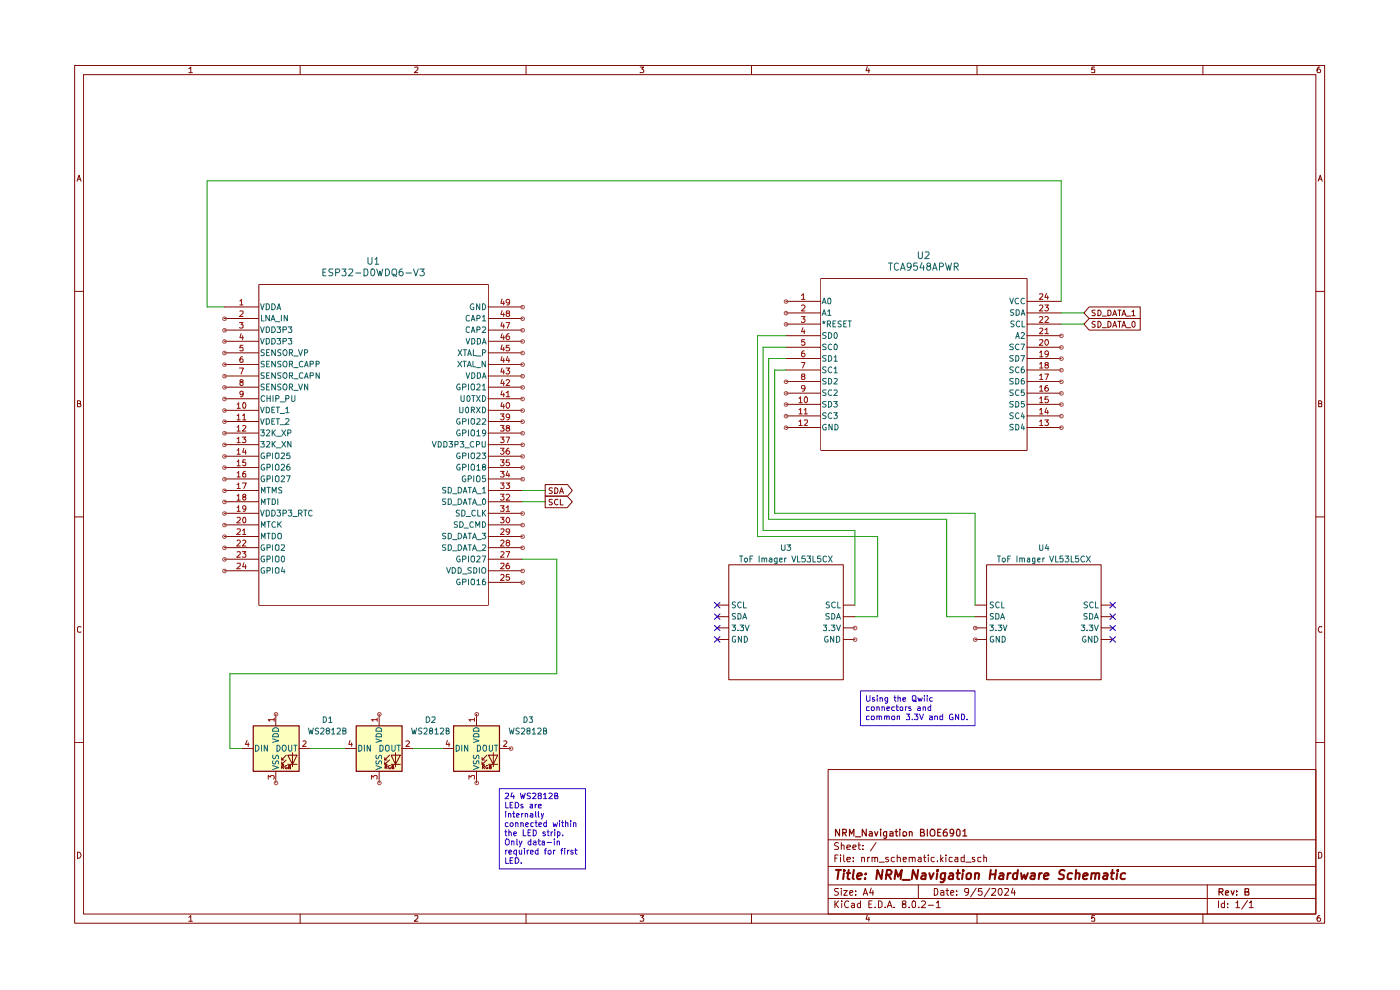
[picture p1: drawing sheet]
<svg xmlns="http://www.w3.org/2000/svg" width="297mm" height="210mm" viewBox="0 0 297 210" stroke-linecap="round" stroke-linejoin="round" font-family="sans-serif">
<g fill="none" stroke="#800700" stroke-width=".21">
<path d="M15.8 13.9h265.2v181.9h-265.2zM17.7 15.8h261.4v178.1h-261.4zM40 14.6l.5-.4v1.2M40 15.4h.8M63.7 13.9v1.9M88 14.3l.6-.1v.5l-.7 .7h.7M111.6 13.9v1.9M135.8 14.2h.8l-.5 .4 .5 .3-.1 .4h-.7M159.4 13.9v1.9M184 14.1l-.3 .9h.8M184.3 14.6v.8M207.3 13.9v1.9"/>
<path d="M232.2 14.2h-.6v.6l.1-.2h.4l.1 .2v.5h-.6M255.2 13.9v1.9M280 14.2a.55 .55 0 0 0-.6 .5l.2 .7h.4l.2-.2v-.3l-.3-.3h-.2l-.3 .3M16.3 38.4l.5-1.2 .4 1.2M16.5 38h.6M279.7 38.4l.4-1.2 .4 1.2M279.7 38h.6M15.8 61.8h1.9M279.1 61.8h1.9M16.4 85.6h.6v-.5l-.6-.1v1.3h.5l.3-.4-.3-.3M279.7 85.6h.5l.2-.3-.2-.3h-.5v1.3h.5l.2-.1v-.4l-.2-.2M15.8 109.6h1.9"/>
<path d="M279.1 109.6h1.9M17.2 133l-.6-.1-.2 .3v.7l.2 .2 .6-.1M280.4 133l-.5-.1-.2 .5 .2 .7 .5-.1M15.8 157.5h1.9M279.1 157.5h1.9M175.7 163.2h103.4v30.7h-103.4zM175.7 178.1h103.4M177.9 178.8l-.6-.1-.3 .4 .1 .2a.56 .56 0 0 1 .6 .3 .56 .56 0 0 1 0 .6h-.7M178.5 179.4l.1-.2 .5 .2v.8M178.5 178.7v1.5M179.7 179.7l.7-.1-.1-.3-.4-.1-.2 .2v.8h.6M180.9 179.7l.7-.1-.2-.4h-.3l-.2 .2v.6l.1 .2h.5"/>
<path d="M182 179.2h.5M182.2 178.7v1.3l.1 .2h.2M183.1 179.3v.1M185.8 178.7l-1.1 1.8M16.4 180.8a.65 .65 0 0 1 .8 .6 .65 .65 0 0 1-.8 .6zM40 194.6l.5-.4v1.2M40 195.4h.8M63.7 193.9v1.9M88 194.3l.6-.1v.5l-.7 .7h.7M111.6 193.9v1.9M135.8 194.2h.8l-.5 .5 .5 .2-.1 .4h-.7M159.4 193.9v1.9"/>
<path d="M175.7 190.6h103.4M175.7 187.7h103.4M175.7 183.8h103.4M177.1 191.1v1.4M177.1 182h.4M177.3 191.8l.6 .7M177.8 181.4h-.7v1.4M177.9 188.5l-.8 .1v.4l.6 .2 .2 .4-.4 .3-.5-.1M177.9 191.1l-.8 .8M178.3 181.4v.1M178.3 181.9v.9M178.5 188.5v.1"/>
<path d="M178.5 188.9v1M178.6 191.1v.2M178.6 191.6v.9M179 188.9h.7l-.7 1h.7M179 181.4v1.1l.2 .3M179.7 182.3l.7-.1-.1-.3h-.6v.1v.7h.6M180 191.3v-.1a.7 .7 0 0 0-.9 .5 .7 .7 0 0 0 .6 .8l.3-.1M180.3 189.4l.6-.2-.1-.3-.5 .1v.7l.1 .2 .4-.1M180.7 191.7l.4-.1 .2 .2v.7M181 182.6v.2M181 181.9v.1M181.3 191.9l-.7 .3 .2 .3 .5-.1"/>
<path d="M181.5 189.7v.2M181.5 189v.1M182.5 191.7a.45 .45 0 0 0-.6 .2l.1 .5h.5M182.5 191.1v1.4M182.8 182l.5-.1 .1 .9M182.8 181.9v.9M183.1 180.1v.1M183.1 189.9l.5-1.4 .5 1.4M183.2 189.5h.8M184 194.1l-.3 .9h.8M184.1 181.9v.9M184.3 194.6v.8"/>
<path d="M184.3 191.8h.5M184.5 181.9h-.3l-.1 .2M184.8 188.4l-.3 1h.8M185 191.1h-.7v1.4h.7M185 182l.5-.1 .1 .9M185 181.9v.9M185.2 188.9v1M185.6 182l.1-.1h.4l.1 .9M185.7 192.4v.1M186.4 191.1h.3l.4 .3v.8l-.4 .3h-.3zM186.5 182.9h1.1M187.8 192.4v.1"/>
<path d="M188.2 192.5l.5-1.4 .5 1.4M188.4 192.1h.7M188.5 181.9h-.5l-.1 .1 .6 .4v.3h-.6M189.7 192.4v.1M189.7 181.9h-.5l-.1 .2v.4l.2 .3 .4-.1M190.3 182l.6-.1 .1 .9M190.3 181.4v1.4M191.6 182.3l.7-.1-.1-.3h-.5l-.1 .1 .1 .7h.5M191.7 191.8l-.3-.2v-.3l.3-.2 .4 .1v.5l-.7 .2v.5a.48 .48 0 0 0 .7 0 .48 .48 0 0 0 0-.6h-.2M192.9 192.4v.1M192.9 182l.6-.1v.9M192.9 181.9v.9"/>
<path d="M193.5 191.3l.4-.2 .3 .2-.1 1.1h-.6zM193.5 182v-.1h.6v.9M194.8 181.9h.5l.1 .9M194.8 187.7v2.9M194.9 192.4v.1M195.4 182.2h-.4l-.3 .3 .3 .3 .4-.1M195.5 191.3l.2-.2h.3l.3 .4v.3l-.9 .7h.9M195.9 181.9h.5M196.1 181.4v1.1l.3 .3M196.9 181.4v.1M196.9 192h1.1M196.9 181.9v.9"/>
<path d="M198.2 188.5h.5a.83 .83 0 0 1 .2 .9 .83 .83 0 0 1-.7 .5zM198.2 181.9h-.5l-.2 .2v.4l.3 .3 .4-.1M198.6 191.5l.5-.4v1.4M198.6 192.5h.9M198.9 182.6v.2M199.6 189h.6v.9M199.6 181.4v1.4M199.6 182.2l.5 .6M200.1 181.9l-.5 .5M200.2 189.2l-.6 .2v.4h.6M200.7 181.4v.1M200.7 188.9h.6"/>
<path d="M200.7 181.9v.9M200.9 188.5v1.2l.4 .2M201.7 189.4l.7-.2-.1-.2-.5-.1-.1 .2 .1 .7h.5M202 181.9h-.6l-.1 .2 .1 .6h.6M202.6 181.9h.6v.9M202.9 189.7v.2M202.9 189v.1M203.2 182.2h-.4l-.3 .3 .3 .3 .4-.1M204.6 181.9l-.7 .1v.6l.2 .2 .5-.1M204.6 181.4v1.4M204.9 182.9h1.1M205.5 189.1l-.3 .2-.4-.1-.2-.1 .1-.5 .6-.1 .2 .2-.2 1-.5 .2"/>
<path d="M206.8 181.9h-.5l-.1 .1 .2 .3 .4 .1v.3h-.6M207.1 188.4l-1.2 1.8M207.3 193.9v1.9M208.1 181.9l-.7 .1v.6l.3 .2 .4-.1M208.3 188.5h-.7l-.1 .6 .6-.1 .3 .2-.1 .5-.2 .2-.6-.2M208.7 182l.5-.1 .1 .9M208.7 181.4v1.4M210 188.4l-1.2 1.8M210.4 188.6l.7-.1 .1 .3-.9 1.1h.9M211.9 188.6l.5-.1a1.1 1.1 0 0 1-.1 1.4l-.4-.2-.1-.4zM213.1 188.6l.8-.1 .1 .2-.1 .4-.8 .8h.9M214.9 188.4l-.4 1h.9"/>
<path d="M215.2 188.9v1M232.2 194.2h-.6v.6l.1-.1h.4l.1 .1v.5h-.6M255.2 193.9v1.9M256.1 187.7v6.2M258.5 191.1v1.4M259.8 191.7l-.5-.1-.2 .3 .1 .5h.6M259.8 191.1v1.4M260.4 192.4v.1M260.4 191.7v.1M262.2 191.5l.4-.4v1.4M262.2 192.5h.8M264.7 191l-1.3 1.9"/>
<path d="M265 191.5l.3-.2 .1-.2v1.4M265 192.5h.9M279.7 180.8h.4l.3 .3v.6l-.3 .3h-.4zM280 194.2a.55 .55 0 0 0-.6 .5l.2 .7h.4l.2-.2v-.3l-.3-.2h-.2l-.3 .2"/>
</g>
<g fill="none" stroke="#800700" stroke-width=".25">
<path d="M178.1 175.9v1.4l-.8-1.4v1.4M178.8 176.7l.7-.1v-.5l-.2-.2h-.5v1.4M179.1 176.7l.4 .6M180.2 177.3v-1.4l.4 1 .5-1v1.4M181.5 177.5h1.1M183.8 175.9v1.4l-.9-1.4v1.4M184.4 176.5l.5-.1 .1 .2v.7h-.6v-.3l.6-.3M185.5 176.4l.4 .9 .3-.9M186.8 175.9v.2M186.8 176.4v.9M188.1 176.4v1.2l-.3 .2h-.3M188.1 176.5l-.4-.1-.3 .3 .2 .6h.5"/>
<path d="M188.8 176.5l.4-.1 .2 .2v.7h-.6v-.4l.6-.2M189.9 176.4h.6M190.1 175.9v1.3l.1 .1h.3M190.9 175.9v.2M190.9 176.4v.9M191.6 176.6v-.1a.45 .45 0 0 1 .7 .2l-.1 .6h-.6zM192.9 176.6l.2-.2 .4 .2v.7M192.9 176.4v.9M195.3 176.6l.7-.1v-.3l-.2-.3h-.5v1.4h.7l.1-.4-.3-.3M196.7 175.9v1.4M197.7 175.9h.3a.96 .96 0 0 1 .1 1.4h-.5a.95 .95 0 0 1 .1-1.4zM198.9 176.6h.5"/>
<path d="M199.6 175.9h-.7v1.4h.7M200.9 175.9h-.4a1.04 1.04 0 0 0-.2 1.4h.6l.1-.6-.3-.2-.5 .1-.1 .1M202.3 176.6l-.2 .2-.5-.1v-.7l.5-.1 .1 .2a1.27 1.27 0 0 1-.1 1.2h-.5M203 176.1l.3-.2 .4 .3v.9l-.2 .2h-.5zM204.3 176.3l.4-.4v1.4M204.3 177.3h.8M258.6 189.2h.7l.2-.3-.1-.3-.8-.1v1.4M259 189.2l.5 .7M260 189.4l.6-.1-.1-.4-.4 .1-.1 .7 .1 .2h.5M261.2 188.9l.3 1 .3-1M262.3 189.8v.1M262.3 189v.2"/>
<path d="M264.1 189.2l.7-.1v-.6h-.7v1.4h.8v-.7h-.3"/>
</g>
<g fill="none" stroke="#800700" stroke-width=".42">
<path d="M177.3 184.5h1.1M177.9 184.5l-.2 2M179 185.2l-.1 1.3M179.1 184.5v.3M179.6 185.2h.8M180 184.5l-.2 1.7 .4 .3M181.1 184.5l-.2 1.7 .2 .3M181.8 185.9l1-.3v-.3a.6 .6 0 0 0-.9 .2v.9h.7M183.5 186.3v.2M183.7 185.3l.1 .1-.2 .1 .1-.2-.1 .2M187.2 184.5l-.2 2-.9-2-.2 2M188 185.5h.9l.3-.5-.1-.2-.2-.3h-.7l-.3 2"/>
<path d="M188.4 185.5l.6 1M189.8 186.5l.2-2 .5 1.5 .8-1.5-.2 2M191.5 186.6h1.5M194.8 184.5l-.3 2-.8-2-.3 2M195.6 185.3h.7v1.2M196.4 185.6l-.7 .1-.3 .5 .2 .3 .7-.1M197.1 185.2l.4 1.3 .6-1.3M198.8 185.2l-.1 1.3M198.9 184.5l-.1 .2h.2l-.1-.2-.1 .3M200.5 185.2l-.1 1.5-.5 .5-.4-.1M200.5 185.3l-.5-.1-.4 .3v.8l.3 .2 .5-.1M201.5 185.3h.6v1.2"/>
<path d="M202.2 185.6l-.6 .1-.4 .5 .3 .3 .6-.1M202.9 185.2h.8M203.2 184.5l-.1 1.7 .4 .3M204.3 185.2l-.2 1.3M204.3 184.5v.3M205 185.5a.65 .65 0 0 1 1-.2v.8l-.4 .4-.6-.2zM206.9 185.4l.1-.1a.48 .48 0 0 1 .7 .2l-.1 1M206.9 185.2l-.1 1.3M210.1 185.5h1.1M210.2 184.5l-.3 2M211.3 184.5l-.3 2M212.1 185.3h.7v1.2"/>
<path d="M212.9 185.6l-.7 .1-.3 .5 .2 .3 .7-.1M213.8 185.2l-.1 1.3M214.4 185.2l-.4 .1-.2 .2M215.9 185.3l-.5-.1-.5 .3v.8l.3 .2 .5-.1M215.9 184.5l-.2 2M216.6 185.2l.2 1.3 .5-1 .3 1 .5-1.3M218.7 185.3h.8l-.1 1.2M219.6 185.6l-.7 .1-.3 .4 .2 .4 .6-.1M220.5 185.2l-.2 1.3M221 185.2l-.6 .3M221.5 185.9l1-.3-.1-.3a.6 .6 0 0 0-.9 .2v.9h.8M225.9 184.7l-.7-.2a.57 .57 0 0 0-.4 .9l.8 .2 .1 .5-.4 .4-.7-.1"/>
<path d="M227.5 185.3l-.6-.1-.4 .3v.9h.8M228.2 185.4l.1-.1a.48 .48 0 0 1 .8 .2l-.2 1M228.3 184.5l-.2 2M229.8 185.9l1-.3-.1-.3a.6 .6 0 0 0-.9 .2v.9h.8M231.6 185.4l.1-.1a.48 .48 0 0 1 .8 .2l-.2 1M231.6 185.2l-.2 1.3M232.5 185.5l.2-.3 .5 .1-.1 1.2M234.1 185.3h.8l-.1 1.2M235 185.6l-.7 .1-.3 .4 .2 .4 .6-.1M235.7 185.2h.6M236 184.5l-.2 1.7 .4 .3M237 185.2l-.1 1.3"/>
<path d="M237.1 184.5v.3M238.7 185.3a.65 .65 0 0 0-.9 .2v.8a.64 .64 0 0 0 .8 .1"/>
</g>
<g fill="#fdffbf">
<path d="M53.7 153.9h9.7v9.7h-9.7z"/>
<path d="M75.5 153.9h9.8v9.7h-9.8z"/>
<path d="M96.2 153.9h9.7v9.7h-9.7z"/>
</g>
<g fill="none" stroke="#800700" stroke-width=".21">
<path d="M174.1 59.1h43.8v36.4h-43.8zM47.6 65.1h7.3M47.6 67.6h7.3M47.6 70h7.3M47.6 72.4h7.3M47.6 79.8h7.3M47.6 77.3h7.3M47.6 74.8h7.3M54.9 60.3h48.7v68.1h-48.7zM103.5 65.1h7.3M103.5 67.6h7.3M103.5 70h7.3"/>
<path d="M103.5 72.4h7.3M103.5 79.8h7.3M103.5 77.3h7.3M103.5 74.8h7.3M166.7 63.9h7.4M166.7 78.5h7.4M166.7 76h7.4M166.7 66.4h7.4M166.7 73.7h7.4M166.7 71.2h7.4M166.7 68.8h7.4M217.8 63.9h7.3"/>
<path d="M217.8 78.5h7.3M217.8 76h7.3M217.8 66.4h7.3M217.8 73.7h7.3M217.8 71.2h7.3M217.8 68.8h7.3M231.1 65.1h10.8v2.5h-10.8l-1.1-1.2zM231.1 67.6h10.8v2.4h-10.8l-1.1-1.2zM232.3 65.8h-.5l-.2 .2 .3 .4 .4 .1v.4h-.7M232.3 68.2h-.4l-.3 .2 .2 .4 .5 .1v.4l-.1 .1-.6-.1M232.9 65.8h.4a.66 .66 0 0 1 .3 .7 .66 .66 0 0 1-.7 .5zM232.9 68.2a.64 .64 0 0 1 .7 .6 .64 .64 0 0 1-.7 .6z"/>
<path d="M233.9 67.1h.8M233.9 69.5h.8M235 65.8h.5a.66 .66 0 0 1 .2 .7 .66 .66 0 0 1-.7 .5zM235 68.2a.64 .64 0 0 1 .7 .6 .64 .64 0 0 1-.7 .6zM236.1 67l.4-1.2 .4 1.2M236.1 69.4l.4-1.2 .4 1.2M236.2 66.6h.5M236.2 69.1h.5M237.2 65.8h.6M237.2 68.2h.6M237.5 65.8v1.2M237.5 68.2v1.2"/>
<path d="M238 67l.4-1.2 .4 1.2M238 69.4l.4-1.2 .4 1.2M238.2 66.6h.6M238.2 69.1h.6M238.9 67.1h1M238.9 69.5h1M240.1 66.1l.4-.3v1.2M240.1 67h.7M240.2 68.3l.3-.1 .3 .2v.8l-.3 .2a.72 .72 0 0 1-.3-1.1zM47.6 87h7.3M47.6 89.4h7.3M47.6 91.9h7.3"/>
<path d="M47.6 94.3h7.3M47.6 96.8h7.3M47.6 99.1h7.3M47.6 84.6h7.3M47.6 82.1h7.3M103.5 87h7.3M103.5 89.4h7.3M103.5 91.9h7.3M103.5 94.3h7.3M103.5 96.8h7.3M103.5 99.1h7.3M103.5 84.6h7.3"/>
<path d="M103.5 82.1h7.3M166.7 85.8h7.4M166.7 88.2h7.4M166.7 90.7h7.4M166.7 83.4h7.4M166.7 80.9h7.4M217.8 85.8h7.3M217.8 88.2h7.3M217.8 90.7h7.3M217.8 83.4h7.3M217.8 80.9h7.3M47.6 101.6h7.3"/>
<path d="M47.6 104.1h7.3M47.6 106.4h7.3M47.6 108.9h7.3M47.6 111.3h7.3M47.6 113.8h7.3M47.6 116.2h7.3M47.6 118.6h7.3M103.5 101.6h7.3M103.5 104.1h7.3M103.5 106.4h7.3M103.5 108.9h7.3M103.5 111.3h7.3"/>
<path d="M103.5 113.8h7.3M103.5 116.2h7.3M103.5 118.6h7.3M115.7 105.2h4.6l1.1 1.2-1.1 1.3h-4.6zM115.7 102.8h4.7l1 1.3-1 1.1h-4.7zM117.2 105.9l-.7 .1v.3l.7 .5-.3 .3-.4-.1M117.2 103.5h-.7v.4l.7 .4-.2 .3h-.5M117.7 103.5a.66 .66 0 0 1 .6 .4 .66 .66 0 0 1-.2 .7h-.4zM118.4 106l-.5-.1a.61 .61 0 0 0-.3 .8 .61 .61 0 0 0 .8 .3M118.7 104.6l.4-1.1 .5 1.1M118.9 105.9v1.2h.6M118.9 104.3h.5"/>
<path d="M154.6 119.8h24.3v24.4h-24.3zM209.3 119.8h24.3v24.4h-24.3zM47.6 121.1h7.3M103.5 121.1h7.3M103.5 123.5h7.3M152.1 133.2h2.5M152.1 135.6h2.5M152.1 128.4h2.5M152.1 130.8h2.5M178.9 133.2h2.5M178.9 135.6h2.5M178.9 128.4h2.5"/>
<path d="M178.9 130.8h2.5M206.8 133.2h2.5M206.8 135.6h2.5M206.8 128.4h2.5M206.8 130.8h2.5M233.6 133.2h2.5M233.6 135.6h2.5M233.6 128.4h2.5M233.6 130.8h2.5M51.2 158.8h2.5M58.5 151.5v2.4M62.1 159.7v2.9"/>
<path d="M63.4 158.8h2.4M73.2 158.8h2.3M80.4 151.5v2.4M83.9 159.7v2.9M85.3 158.8h2.4M93.8 158.8h2.4M101.1 151.5v2.4M104.6 159.7v2.9M105.9 158.8h2.5M58.5 163.6v2.4M59.8 162.7h.3l.1-.3h-.4v.7M59.8 162.1h.4"/>
<path d="M59.8 161.2h.4M59.9 162.7l.3 .4M60.7 161.2l-.9 .9v-.5M60.7 160.2l-.9 1v-.5M60.9 162.4h-.3l-.1 .2 .1 .5 .4-.1v-.2h-.2M61 160.2h2l-.9 1.9zM61 162.1h2M61.2 162.7l.4-.1v-.2h-.4v.7h.4v-.4h-.1M80.4 163.6v2.4M81.6 162.1h.5M81.6 161.2h.5M81.7 162.7h.3l.1-.2-.4-.1v.7"/>
<path d="M81.9 162.7l.2 .4M82.6 161.2l-1 .9v-.5M82.6 160.2l-1 1v-.5M82.8 162.4l-.4 .2v.3l.2 .2h.2l-.1-.3M83 160.2h1.9l-1 1.9zM83 162.1h1.9M83.1 162.7h.3l.1-.3h-.4v.7l.5-.1-.2-.3M101.1 163.6v2.4M102.3 162.1h.5M102.3 161.2h.5M102.4 162.7h.3l.1-.2-.4-.1v.7M102.5 162.7l.3 .4"/>
<path d="M103.3 161.2l-1 .9v-.5M103.3 160.2l-1 1v-.5M103.5 162.4h-.3l-.2 .2 .2 .5h.3l-.1-.3M103.6 160.2h2l-1 1.9zM103.6 162.1h2M103.8 162.7l.4-.1-.1-.2h-.3v.7l.4-.1-.1-.3"/>
</g>
<g fill="none" stroke="#166464" stroke-width=".21">
<path d="M68.5 57.7h.5M69.2 57.1h-.7v1.4h.7M70.6 57.1h-.7a.61 .61 0 0 0 0 .6 .61 .61 0 0 0 .6 .2l.1 .4a.6 .6 0 0 1-.8 .1M71.2 57.8h.6a.45 .45 0 0 0 .1-.7h-.7v1.4M72.6 57.1h.8l-.4 .5 .4 .2-.1 .6-.6 .1-.1-.2M74 57.2l.7-.1 .1 .4-.9 1h.9M75.4 57.9h1.1M77.2 57.1h.6a.83 .83 0 0 1 .2 .9 .83 .83 0 0 1-.8 .5zM78.1 54.6v1.2l.3 .3h.3l.2-.3v-1.2M78.7 57.2l.1-.1a.73 .73 0 0 1 .8 .6 .73 .73 0 0 1-.6 .8l-.3-.2v-.4zM79.6 55l.3-.4v1.5M79.6 56.1h.8"/>
<path d="M79.9 57.1l.5 1.4 .2-1 .3 1 .3-1.4M81.8 57.1h.5a.79 .79 0 0 1 .3 .9 .79 .79 0 0 1-.8 .5zM83.2 57.2l.2-.1h.5a.95 .95 0 0 1-.1 1.4h-.3a1.01 1.01 0 0 1-.3-1.3zM83.4 58.2l.3 .1 .5 .4M85.3 57.1a.57 .57 0 0 0-.6 .6v.6l.1 .1 .5 .1 .2-.2v-.5l-.2-.2-.6 .2M86.1 57.9h1.2M87.7 57.1l.5 1.4 .5-1.4M89.1 57.1h.9l-.5 .5 .5 .2v.5l-.3 .2h-.5l-.1-.2M188.5 55.8h.8M188.9 55.8v1.5M190.6 56l-.4-.2-.5 .3 .1 1a.45 .45 0 0 0 .8 .1M191 57.3l.5-1.5 .5 1.5"/>
<path d="M191.2 56.9h.7M193.3 56.5a.52 .52 0 0 1-.9 .1v-.6l.6-.2a.84 .84 0 0 1 .3 .9 .84 .84 0 0 1-.8 .6M194.6 55.8h-.7l-.1 .7h.8a.6 .6 0 0 1-.2 .8l-.6-.1M194.8 53.4v1.2l.3 .3h.3l.3-.3v-1.2M195.6 55.7l-.4 1.1h.9M195.9 56.3v1M196.3 53.5l.6-.1 .2 .4-.9 1.1h.9M196.9 56.5l-.3-.4 .1-.1 .2-.2 .4 .1 .1 .2v.2l-.6 .2a.45 .45 0 0 0-.1 .7 .45 .45 0 0 0 .7-.2v-.4l-.3-.1M197.9 57.3l.4-1.5 .5 1.5M198 56.9h.7M199.3 56.6l.8-.1v-.5l-.3-.2h-.5v1.5M200.6 55.8l.4 1.5 .3-1.1 .2 1.1 .3-1.5"/>
<path d="M202.4 56.6l.8-.1v-.5l-.3-.2h-.5v1.5M202.8 56.6l.5 .7M55.3 64.4l.3 1.3 .5-1.3M55.3 69.3l.3 1.2 .5-1.2M55.3 71.8l.3 1.2 .5-1.2M55.5 66.9v1.2h.6M56.1 74.3l-.5-.1-.2 .2 .1 .3 .6 .2v.4l-.2 .1h-.5M56.1 76.7l-.5-.1-.2 .3 .1 .2 .6 .3v.3l-.7 .1M56.1 79.1h-.6l-.1 .1 .1 .4 .6 .2v.4h-.7M56.5 64.4a.52 .52 0 0 1 .7 .4v.6a.52 .52 0 0 1-.7 .3zM56.5 69.3h.5l.2 .3v.7l-.5 .2h-.2zM56.5 71.8h.5l.2 .3v.5a.52 .52 0 0 1-.7 .4z"/>
<path d="M56.6 74.8h.4M56.6 77.2h.4M56.6 79.7h.4M57.2 66.9v1.2l-.8-1.2v1.2M57.2 74.2h-.6v1.2h.6M57.2 76.6h-.6v1.2h.6M57.2 79.1h-.6v1.2h.6M57.5 68.1l.4-1.2 .4 1.2M57.7 64.4a.65 .65 0 0 1 .7 .7 .65 .65 0 0 1-.7 .6zM57.7 69.3h.5a.66 .66 0 0 1 .2 .8 .66 .66 0 0 1-.7 .4zM57.7 71.8h.5a.66 .66 0 0 1 .2 .8 .66 .66 0 0 1-.7 .4zM57.7 67.7h.6"/>
<path d="M58.4 74.2v1.2l-.7-1.2v1.2M58.4 76.6v1.2l-.7-1.2v1.2M58.4 79.1v1.2l-.7-1.2v1.2M58.4 68.2h1M58.8 65.7l.4-1.3 .3 1.3M58.8 69.3h.7l-.3 .5 .3 .1v.5h-.7M58.8 71.8h.7l-.3 .4 .3 .1v.6h-.7M58.8 65.4h.6M59.6 74.3l-.4-.1-.3 .1v.4l.6 .1 .1 .3-.2 .3h-.5M59.6 76.7h-.7l.1 .4a.47 .47 0 0 1 .5 .2 .47 .47 0 0 1 0 .5h-.6M59.6 79.1l-.7 .1v.3l.7 .4-.2 .4-.5-.1M59.7 66.9v1.2"/>
<path d="M60 69.9h.6l.2-.1-.1-.4-.7-.1v1.2M60 72.4l.7-.1 .1-.3-.2-.2h-.6v1.2M60.1 74.3l.5-.1a.86 .86 0 0 1 0 1.2h-.3a.74 .74 0 0 1-.2-1.1zM60.1 76.8l.5-.2a.86 .86 0 0 1 .1 1.2h-.4a.74 .74 0 0 1-.2-1zM61 66.9v1.2l-.7-1.2v1.2M61.1 69.3h.8l-.3 .5 .3 .1v.5h-.8M61.1 71.8h.8l-.3 .4 .3 .1v.6h-.8M61.4 74.8h.5l.2-.1v-.4l-.2-.1h-.5v1.2M61.4 77.2h.6l.1-.5-.7-.1v1.2M61.4 79.7h.6l.1-.5-.7-.1v1.2M61.7 74.8l.4 .6M61.7 77.2l.4 .6"/>
<path d="M61.7 79.7l.4 .6M62.3 78h.9M62.3 75.5h.9M63.3 74.2l.5 1.2 .4-1.2M64.3 76.7l-.4-.1-.4 .3v.7l.3 .2 .5-.1M64.3 79.2l-.5-.1-.3 .2v.7l.4 .3 .4-.1M64.6 74.8h.6v-.5l-.6-.1v1.2M64.6 77.8l.4-1.2 .4 1.2M64.7 79.9h.6M64.7 77.5h.6M65.8 77.2h.6l.1-.5-.7-.1v1.2M65.8 79.7h.6l.1-.5-.7-.1v1.2"/>
<path d="M67.1 77.2h.5l.1-.2v-.3l-.6-.1v1.2M67.7 79.1v1.2l-.6-1.2v1.2M97.1 76.6l.9 1.2M97.2 74.2l.8 1.2M98 76.6l-.9 1.2M98 74.2l-.8 1.2M98.2 76.6h.7M98.3 74.2h.7M98.6 76.6v1.2M98.6 74.2v1.2M98.9 79.1l.3 1.2 .5-1.2M98.9 71.8l.3 1.2 .5-1.2"/>
<path d="M99.1 77.8l.5-1.2 .4 1.2M99.2 75.4l.4-1.2 .4 1.2M99.2 77.5h.6M99.3 75.1h.6M99.6 69.4l-.5-.1-.2 .3v.7a.45 .45 0 0 0 .7 .1M99.6 67l-.4-.1-.3 .3v.6l.2 .3 .5-.1M100 70.5l.3-1.2 .5 1.2M100 68.1l.3-1.2 .5 1.2M100.1 79.1h.4a.66 .66 0 0 1 .2 .7 .66 .66 0 0 1-.6 .5zM100.1 71.8h.4a.66 .66 0 0 1 .2 .8 .66 .66 0 0 1-.6 .4zM100.1 67.7h.6M100.1 70.2h.6"/>
<path d="M100.3 76.6v1.2h.6M100.4 74.2v1.2h.6M100.5 64.5l-.2-.1a.6 .6 0 0 0-.6 .7 .6 .6 0 0 0 .8 .5v-.4h-.2M101.1 78h.8M101.1 75.5h.9M101.2 69.9h.6v-.6h-.6v1.2M101.2 67.6l.6-.1v-.5l-.6-.1v1.2M101.3 79.1h.5l.1 .2v.7l-.3 .3h-.3zM101.3 71.8h.5l.1 .3v.5l-.3 .4h-.3zM101.8 64.4v1.3l-.7-1.3v1.3M102.4 74.8h.4l.2-.4-.2-.2h-.4v1.2M102.4 73l.3-1.2 .4 1.2"/>
<path d="M102.4 69.4l.5-.1 .1 .4-.7 .8h.7M102.4 67.2l.3-.3v1.2M102.4 64.4a.64 .64 0 0 1 .6 .7 .64 .64 0 0 1-.6 .6zM102.4 68.1h.6M102.4 79.9h.6M102.4 72.6h.6M103 76.6v1.2l-.7-1.2v1.2M174.4 64.4l.4-1.2 .5 1.2M174.4 66.9l.4-1.2 .5 1.2M174.5 68.2l.3 .2 .3-.2M174.5 64.1h.6M174.5 66.5h.6"/>
<path d="M174.6 68.7l.2-.3 .1 .3M174.8 68.1v.3M175.3 70.6l-.5-.1-.3 .3 .1 .2 .7 .4-.3 .4-.5-.1M175.3 73.1h-.7l-.1 .2 .3 .3h.2l.3 .4-.2 .2h-.6M175.3 75.4h-.6l-.2 .2 .2 .3 .6 .4-.1 .2h-.7M175.3 77.9l-.5-.1-.3 .3 .1 .2 .7 .4-.3 .4-.5-.1M175.5 68.8l.7-.1v-.5l-.2-.1h-.5v1.2M175.6 66l.3-.3v1.2M175.6 66.9h.7M175.7 63.3l.3-.1a.86 .86 0 0 1 .1 1.2h-.3l-.2-.1zM175.8 70.5a.64 .64 0 0 1 .6 .7 .64 .64 0 0 1-.6 .6zM175.8 75.4h.4a.66 .66 0 0 1 .2 .8 .66 .66 0 0 1-.6 .4z"/>
<path d="M175.9 68.8l.3 .5M176.4 73.1a.61 .61 0 0 0-.7 .3 .61 .61 0 0 0 .2 .8l.5-.1M176.4 78l-.2-.2a.65 .65 0 0 0-.5 .6 .65 .65 0 0 0 .5 .7l.2-.2M176.7 68.7h.4M177 70.8l.2-.3a.68 .68 0 0 1 .4 .7 .68 .68 0 0 1-.4 .6l-.2-.3zM177 75.8l.3-.4v1.2M177 78.1l.3-.3v1.3M177 76.6h.6M177 79.1h.6M177 73.1l.3-.1a.84 .84 0 0 1 .2 1.2h-.4l-.1-.2zM177.3 68.1h-.6v1.2h.6M178.5 68.2l-.4-.1-.3 .1v.4l.7 .4-.3 .3h-.4"/>
<path d="M179 68.7h.4M179.6 68.1h-.6v1.2h.6M179.9 68.1h.7M180.3 68.1v1.2M214.2 63.2l.4 1.2 .4-1.2M215 77.9l-.5-.1-.3 .3 .1 .2 .7 .4-.3 .4-.5-.1M215 75.4h-.6l-.2 .2 .2 .3 .6 .4-.1 .2h-.7M215 73.1h-.7l-.1 .2 .3 .3h.2l.3 .4-.2 .2h-.6M215.1 65.7h-.6a.47 .47 0 0 0 0 .5 .47 .47 0 0 0 .5 .2v.4h-.6M215.1 68.2l-.5-.1-.1 .1v.4l.6 .4-.2 .3h-.4M215.5 75.4h.4a.66 .66 0 0 1 .2 .8 .66 .66 0 0 1-.6 .4zM215.5 71.8l.4-1.3 .3 1.3"/>
<path d="M215.6 65.7h.5l.1 .3v.6l-.3 .3h-.3zM215.6 71.4h.6M216.1 63.3a.61 .61 0 0 0-.8 .3 .61 .61 0 0 0 .3 .8l.5-.1M216.2 78l-.3-.2a.65 .65 0 0 0-.5 .6 .65 .65 0 0 0 .5 .7l.3-.2M216.2 73.1a.61 .61 0 0 0-.8 .3 .61 .61 0 0 0 .2 .8l.6-.1M216.3 68.2l-.2-.1a.6 .6 0 0 0-.5 .7 .6 .6 0 0 0 .6 .5l.1-.1M216.6 75.4h.7l-.5 1.2M216.6 73h.7l-.5 1.2M216.7 70.7l.4-.2 .2 .4-.7 .9h.7M216.7 66.9l.3-1.2 .4 1.2M216.7 66.5h.6M216.8 68.1v1.2h.6"/>
<path d="M217.2 77.8l-.4 .1-.1 .2v.8l.4 .2 .2-.3-.1-.5h-.5v.3M217.3 63.3l-.2-.1a.67 .67 0 0 0-.5 .6 .67 .67 0 0 0 .2 .6l.5-.1M55.3 86.4l.3 1.1 .5-1.1M55.3 88.8l.3 1.2 .5-1.2M55.3 91.2h.8l-.5 .5 .5 .1v.5l-.2 .2h-.4l-.2-.2M55.3 93.6h.8l-.5 .6h.5v.5h-.8M56.1 96.1h-.5a.61 .61 0 0 0-.2 .8 .61 .61 0 0 0 .7 .3v-.4h-.2M56.1 98.6a.61 .61 0 0 0-.7 .2 .61 .61 0 0 0 .1 .8l.3 .1h.3v-.5h-.2M56.1 81.5h-.5l-.2 .2 .1 .3 .6 .2v.4l-.2 .1-.5-.1M56.1 84.1l-.2-.2a.6 .6 0 0 0-.5 .7 .6 .6 0 0 0 .7 .5v-.1M56.5 86.4l.7 .2v.7l-.2 .2h-.5zM56.5 88.8h.5l.2 .3v.6l-.5 .3h-.2z"/>
<path d="M56.6 91.4l.4-.2 .2 .3-.7 1h.7M56.6 93.7l.4-.1 .2 .4-.7 .8h.7M56.6 82h.4M56.6 96.7h.6l.1-.5-.7-.1v1.2M56.6 99.1h.7v-.5l-.1-.1h-.6v1.2M56.6 83.9v1.3M56.6 84.5h.7M57.2 81.5h-.6v1.2h.6M57.3 83.9v1.3M57.7 87h.4M57.7 89.3h.4M57.7 91.2v1.3"/>
<path d="M57.7 93.6v1.2M57.8 96.1v1.2M57.8 98.5v1.2M57.9 91.7l.5 .8M57.9 94.2l.5 .6M57.9 83.9v1.3M58.3 86.4h-.6v1.1h.6M58.3 88.8h-.6v1.2h.6M58.4 96.3l.2-.2h.4l.2 .2v.8l-.3 .2-.5-.2zM58.4 81.5v1.2l-.7-1.2v1.2M58.4 91.2l-.7 .7M58.4 93.6l-.7 .7"/>
<path d="M58.5 84.6l.6-.1 .1-.4-.7-.2v1.3M58.6 86.4h.8M58.6 88.8h.8M58.7 98.5h.2l.3 .2v.9l-.3 .1-.5-.1v-.9zM58.7 92.5h.9M58.7 95h.9M58.9 86.4v1.1M58.9 88.8v1.2M59.4 87.7h1M59.4 90.1h1M59.4 85.3h1M59.6 81.5h-.4l-.3 .1v.4l.7 .4-.2 .3-.5-.1"/>
<path d="M59.7 96.2l.6-.1 .1 .3-.8 .9h.8M59.7 98.6l.4-.1 .3 .4-.8 .8h.8M59.8 91.2l.8 1.3M59.8 93.6l.8 1.2M60.1 81.6l.5-.1a.86 .86 0 0 1 0 1.2l-.3-.1a.74 .74 0 0 1-.2-1zM60.6 86.7l.4-.3v1.1M60.6 88.9l.5-.1 .2 .4-.8 .8h.8M60.6 84.6h.5l.2-.2v-.3l-.2-.2h-.5v1.3M60.6 87.5h.7M60.6 91.2l-.8 1.3M60.6 93.6l-.8 1.2M61 91.9h.6l.1-.2v-.3l-.1-.2h-.6v1.3"/>
<path d="M61.4 98.5a.72 .72 0 0 0-.6 .5 .72 .72 0 0 0 .2 .7h.3l.3-.2v-.3l-.3-.2h-.3l-.2 .2M61.4 82.1l.7-.1v-.4l-.2-.1h-.5v1.2M61.5 96.1h-.6l-.1 .6 .2-.2h.3l.3 .3-.1 .4h-.7M61.7 93.6v1.2l-.7-1.2v1.2M61.7 82.1l.4 .6M61.9 83.9v1.1l.2 .2h.2l.3-.3v-1M62.3 80.4h.9M62.3 82.8h.9M63.3 81.5l.5 1.2 .4-1.2M64.6 80.3l.4-1.2 .4 1.2M65.3 81.5v1.2l-.7-1.2v1.2M91.7 93.6l.4 1.2 .4-1.2"/>
<path d="M93 93.6a.66 .66 0 0 1 .6 .5 .66 .66 0 0 1-.2 .7h-.4zM94.2 93.6h.3l.3 .3v.7l-.1 .2h-.5zM95.3 93.6h.7l-.4 .6h.3v.6l-.6-.1M96.5 94.3h.5l.2-.1v-.5l-.7-.1v1.2M97.5 98.6v-.1a.6 .6 0 0 0-.6 .6 .6 .6 0 0 0 .6 .6l.1-.5h-.2M97.5 96.1h-.4a.61 .61 0 0 0-.2 .8 .61 .61 0 0 0 .7 .3v-.4h-.2M97.5 91.3v-.1a.64 .64 0 0 0-.7 .6 .64 .64 0 0 0 .6 .7l.2-.2v-.4h-.2M97.5 88.8h-.4a.61 .61 0 0 0-.2 .8 .61 .61 0 0 0 .7 .3v-.4h-.2M97.5 86.4l.1 1.1h.5l.1-1.1M97.5 81.5a.6 .6 0 0 0-.6 .6 .6 .6 0 0 0 .6 .5l.1-.4h-.2M97.6 93.6h.8l-.4 .6h.3v.6l-.7-.1M97.8 83.9v1l.2 .3 .5-.2v-1.1"/>
<path d="M98.1 99.1h.7l.1-.4-.3-.2h-.5v1.2M98.1 96.7h.6l.2-.4-.2-.2h-.6v1.2M98.1 91.9h.5l.3-.5-.3-.2h-.5v1.3M98.1 89.4l.7-.1 .1-.3-.2-.2h-.6v1.2M98.1 82.1l.7-.1 .1-.3-.3-.2h-.5v1.2M98.6 95h1M98.9 86.4h.2l.3 .2-.1 .9h-.4a.94 .94 0 0 1 0-1.1zM99.3 83.9a.68 .68 0 0 1 .5 .6 .68 .68 0 0 1-.5 .7l-.2-.3v-.7zM99.4 81.5v1.2M99.4 88.8v1.2M99.4 91.2v1.3M99.4 96.1v1.2"/>
<path d="M99.4 98.5v1.2M100 87h.5l.2-.2-.1-.4h-.6v1.1M100.1 96.1h.4l.2 .2v.8l-.5 .2a.86 .86 0 0 1-.1-1.2zM100.1 88.8h.4l.2 .2v.8l-.5 .2a.86 .86 0 0 1-.1-1.2zM100.1 83.9h.7M100.2 98.5h.2l.3 .2v.9l-.5 .1a.86 .86 0 0 1 0-1.2zM100.2 91.2l.5 .2v.9l-.5 .2a.86 .86 0 0 1 0-1.3zM100.2 81.5l.5 .1v1l-.5 .1a.86 .86 0 0 1 0-1.2zM100.2 87l.5 .5M100.4 83.9v1.3M100.5 93.7a.61 .61 0 0 0-.8 .3 .61 .61 0 0 0 .3 .8l.5-.1M101.1 94.3h.4l.3-.2-.1-.4-.6-.1v1.2"/>
<path d="M101.1 86.4l.8 1.1M101.1 83.9l.8 1.3M101.2 98.9l.3-.4v1.2M101.2 96.2l.6-.1 .1 .3-.8 .9h.8M101.2 91.5l.3-.3v1.3M101.2 88.9l.6-.1 .1 .4-.8 .8h.8M101.2 81.6l.4-.1 .3 .4-.8 .8h.8M101.2 99.7h.7M101.2 92.5h.7M101.9 86.4l-.8 1.1M101.9 83.9l-.8 1.3M102.3 96.1h.7l-.4 .4 .4 .3v.4h-.7"/>
<path d="M102.3 93.6l.1 1.2h.5l.1-.1v-1.1M102.4 88.9l.5-.1 .1 .4-.7 .8h.7M102.4 86.4a.66 .66 0 0 1 .6 .4 .66 .66 0 0 1-.2 .7h-.4zM102.4 83.9a.64 .64 0 0 1 .6 .6 .64 .64 0 0 1-.6 .7zM102.4 81.9l.3-.4v1.2M102.4 80.3l.3-1.2 .4 1.2M102.4 82.7h.6M102.5 99.1l-.1-.5 .4-.1 .2 .3-.2 .3h-.4v.5l.1 .1h.3l.2-.2v-.3l-.2-.1M103 91.7l-.1 .2h-.5v-.5l.4-.2 .2 .2-.1 .9-.5 .2M175.3 85.2h-.6l-.2 .1 .2 .4 .5 .2 .1 .2-.3 .3-.5-.1M175.3 87.6l-.5-.1-.3 .3 .1 .3 .7 .3-.3 .4-.5-.1M175.3 90.1a.61 .61 0 0 0-.8 .3 .61 .61 0 0 0 .3 .8h.5v-.5h-.2"/>
<path d="M175.3 80.4h-.7v.4l.5 .1 .2 .4-.2 .2h-.6M175.3 82.7h-.6l-.2 .3 .3 .3h.2l.3 .3-.1 .2h-.7M175.8 85.2h.4a.66 .66 0 0 1 .2 .7 .66 .66 0 0 1-.6 .5zM175.8 80.3a.66 .66 0 0 1 .6 .4 .66 .66 0 0 1-.2 .8h-.4zM176.4 87.7l-.2-.2a.65 .65 0 0 0-.5 .7 .65 .65 0 0 0 .5 .6l.2-.2M176.4 82.8l-.5-.1a.61 .61 0 0 0-.2 .8 .61 .61 0 0 0 .7 .3M176.5 90v1.2l-.6-1.2v1.2M176.9 85.2h.7l-.4 .4 .3 .1 .1 .4-.2 .3h-.4l-.1-.2M176.9 87.5h.7l-.4 .6 .4 .1v.4l-.2 .2h-.4l-.1-.2M177 80.4l.4-.1 .2 .3-.7 .9h.7M177 82.8l.5-.1 .1 .4-.7 .8h.7M177.1 90a.66 .66 0 0 1 .7 .4 .66 .66 0 0 1-.3 .8h-.4z"/>
<path d="M215 90.1h-.7l-.1 .2 .3 .3h.2l.3 .4-.2 .2h-.6M215 87.6l-.5-.1-.3 .3 .1 .3 .7 .3-.3 .4-.5-.1M215 85.2h-.6l-.2 .1 .2 .4 .5 .2 .1 .2-.3 .3-.5-.1M215 82.7h-.6l-.2 .3 .3 .3h.2l.3 .3-.1 .2h-.7M215 80.4h-.7v.4l.5 .1 .2 .4-.2 .2h-.6M215.5 90a.66 .66 0 0 1 .6 .4 .66 .66 0 0 1-.2 .8h-.4zM215.5 85.2h.4a.66 .66 0 0 1 .2 .7 .66 .66 0 0 1-.6 .5zM215.5 80.3a.66 .66 0 0 1 .6 .4 .66 .66 0 0 1-.2 .8h-.4zM216.2 87.7l-.3-.2a.65 .65 0 0 0-.5 .7 .65 .65 0 0 0 .5 .6l.3-.2M216.2 82.8l-.6-.1a.61 .61 0 0 0-.2 .8 .61 .61 0 0 0 .8 .3M216.9 89.9l-.2 .9h.6M216.9 87.5l-.2 .9h.6"/>
<path d="M217.2 80.3l-.5 .2v.9l.5 .1 .1-.2v-.4l-.1-.1h-.5v.1M217.2 88v.8M217.2 90.4v.8M217.3 85.2h-.6v.5h.6v.4l-.2 .3-.4-.2M217.3 82.7h-.6v.6l.4-.2 .2 .3v.4h-.6M55.3 108.2l.3 1.3 .5-1.3M55.5 104.6v-1.2l.4 .8 .3-.8v1.2M55.5 107v-1.2l.4 .9 .3-.9v1.2M55.5 111.8v-1.1l.4 .8 .3-.8v1.1M55.5 114.3v-1.2l.4 .9 .3-.9v1.2M56.1 101l-.1-.1a.64 .64 0 0 0-.6 .6 .64 .64 0 0 0 .5 .7l.2-.2v-.4h-.2M56.1 115.6h-.5a.67 .67 0 0 0-.2 .6 .67 .67 0 0 0 .5 .6l.2-.1v-.5h-.2"/>
<path d="M56.1 118l-.1-.1a.64 .64 0 0 0-.6 .6 .64 .64 0 0 0 .5 .7l.2-.2v-.4h-.2M56.5 108.2a.52 .52 0 0 1 .7 .3v.6a.52 .52 0 0 1-.7 .4zM56.6 101.6h.6l.1-.2v-.3l-.1-.2h-.6v1.3M56.6 116.2l.7-.1v-.4l-.7-.1v1.2M56.6 118.6h.6l.1-.1v-.4l-.1-.2h-.6v1.3M56.6 103.4h.7M56.6 105.8h.7M56.6 110.7h.7M56.6 113.1h.7M57 103.4v1.2M57 105.8v1.2M57 110.7v1.1"/>
<path d="M57 113.1v1.2M57.7 108.2a.65 .65 0 0 1 .7 .6 .65 .65 0 0 1-.7 .7zM57.7 104.6v-1.2l.5 .8 .4-.8v1.2M57.7 105.8h.6l.1 .3v.7l-.3 .2h-.4zM57.7 113.1h.4l.3 .3v.6l-.3 .3h-.4zM57.8 100.9v1.3M57.8 115.6v1.2M57.8 117.9v1.3M58.4 101.1l.3-.2 .5 .2v.9l-.3 .2-.5-.2zM58.4 110.7h-.1a.66 .66 0 0 0-.6 .4 .66 .66 0 0 0 .2 .7h.5M58.4 115.7l.2-.1h.4l.2 .1v.9l-.3 .2-.5-.2zM58.4 118.1l.3-.2 .5 .2v.9l-.3 .2-.5-.2z"/>
<path d="M58.8 108.2h.7l-.3 .5 .3 .1v.5l-.1 .2h-.5l-.1-.2M58.9 113.3l.3-.2 .5 .2v.8l-.3 .2-.5-.2zM58.9 105.8v1.2M58.9 110.7v1.1M59.2 111.2l.5 .6M59.7 101.1l.4-.2 .3 .4-.8 .9h.8M59.7 115.7l.6-.1 .1 .3-.8 .9h.8M59.7 110.7l-.8 .6M59.8 103.5h-.6v.4a.47 .47 0 0 1 .4 .2 .47 .47 0 0 1 .1 .5h-.6M59.9 117.9a.68 .68 0 0 1 .5 .7 .68 .68 0 0 1-.5 .6l-.2-.2v-.8zM60 108.9l.7-.1 .1-.3-.3-.3h-.5v1.3M60.8 100.9h.8l-.6 1.3"/>
<path d="M61.1 108.2h.8l-.3 .5 .3 .1v.5l-.2 .2h-.4l-.2-.2M62.1 109.6h1M63.3 108.9l.7-.1 .1-.3-.3-.3h-.5v1.3M63.7 108.9l.4 .6M64.4 108.2h.7M64.8 108.2v1.3M66.2 108.4l-.2-.2a.65 .65 0 0 0-.6 .6 .65 .65 0 0 0 .6 .7l.2-.2M94.6 115.6l-.7 .1v.3l.7 .4-.3 .4-.4-.1M94.6 113.2h-.7v.3l.7 .5-.3 .3-.4-.1M94.6 105.8l-.7 .1v.4l.7 .4-.3 .3-.4-.1M94.6 103.5h-.7v.3l.7 .4-.1 .4h-.6M95.1 115.6h.5l.2 .2v.6a.52 .52 0 0 1-.7 .4z"/>
<path d="M95.1 113.1l.7 .3v.6l-.2 .2-.5 .1zM95.1 105.8h.5l.2 .3v.7l-.5 .2h-.2zM95.1 103.4l.7 .2v.7l-.2 .3h-.5zM96 116.8h.9M96 114.5h.9M96 107.1h.9M96 104.7h.9M97 110.7h-.4l-.2 .2v.3l.6 .2v.4h-.6M97.2 115.6h.5a.66 .66 0 0 1 .2 .8 .66 .66 0 0 1-.7 .4zM97.2 113.1a.61 .61 0 0 1 .8 .6 .61 .61 0 0 1-.8 .6zM97.2 105.8h.5a.66 .66 0 0 1 .2 .8 .66 .66 0 0 1-.7 .4zM97.2 103.4a.66 .66 0 0 1 .7 .4 .66 .66 0 0 1-.2 .8h-.5z"/>
<path d="M97.5 108.3h-.6v.5l.5 .2 .1 .2-.3 .3-.4-.1M97.5 118v-.1a.64 .64 0 0 0-.6 .6 .64 .64 0 0 0 .5 .7l.2-.2v-.4h-.2M97.5 110.7a.66 .66 0 0 1 .8 .4 .66 .66 0 0 1-.3 .7h-.5zM98 108.2h.3l.3 .3v.6l-.3 .4h-.3zM98.1 118.6h.5l.3-.4-.3-.3h-.5v1.3M98.3 116.8l.3-1.2 .5 1.2M98.3 114.3l.3-1.2 .5 1.2M98.3 107l.3-1.2 .5 1.2M98.3 104.6l.3-1.2 .5 1.2M98.4 116.4h.6M98.4 114h.6M98.4 106.7h.6"/>
<path d="M98.4 104.2h.6M98.5 112h.9M98.7 101l-.1-.1a.64 .64 0 0 0-.6 .6 .64 .64 0 0 0 .6 .7l.2-.2v-.4h-.2M98.9 109.6h.9M99.3 101.6l.6-.1 .1-.4-.7-.2v1.3M99.3 103.4h.7M99.3 105.8h.7M99.3 113.1h.7M99.3 115.6h.7M99.4 117.9v1.3M99.7 103.4v1.2M99.7 105.8v1.2"/>
<path d="M99.7 113.1v1.2M99.7 115.6v1.2M100.2 117.9l.5 .2v.9l-.5 .2a.86 .86 0 0 1 0-1.3zM100.2 116.8l.5-1.2 .4 1.2M100.2 114.3l.5-1.2 .4 1.2M100.2 107l.5-1.2 .4 1.2M100.2 104.6l.5-1.2 .4 1.2M100.3 116.4h.6M100.3 114h.6M100.3 106.7h.6M100.3 104.2h.6M100.4 110.7h-.2a.67 .67 0 0 0-.5 .5 .67 .67 0 0 0 .2 .6h.5"/>
<path d="M100.5 100.9v1.3M100.8 108.4l-.2-.2a.65 .65 0 0 0-.5 .6 .65 .65 0 0 0 .5 .7l.2-.2M100.9 111.8v-1.1l.4 .8 .5-.8v1.1M101.1 101.1l.5-.2a.86 .86 0 0 1 0 1.3l-.5-.2zM101.2 118.1l.4-.2 .3 .4-.8 .9h.8M101.2 116.8h.9M101.2 114.5h.9M101.2 107.1h.9M101.2 104.7h.9M101.3 108.2v1.3h.6M102.3 117.9h.7l-.5 1.3M102.3 113.1h.7l-.4 .4 .4 .3v.4h-.7"/>
<path d="M102.4 115.7l.5-.1 .1 .3-.7 .9h.7M102.4 110.7a.66 .66 0 0 1 .6 .4 .66 .66 0 0 1-.2 .7h-.4zM102.4 106l.1-.2 .4 .1a.66 .66 0 0 1-.3 1.1l-.2-.2zM102.4 103.7l.3-.3v1.2M102.4 108.2v1.3M102.4 104.6h.6M102.5 108.8l.5 .7M103 100.9h-.6v.6l.5-.1 .1 .2v.3l-.2 .3-.4-.2M103 108.2l-.6 .8M156.9 117.9h.7M157.2 117.9v1.3M158 118.5l.3-.1 .3 .2v.4l-.3 .2-.4-.2z"/>
<path d="M159.1 118.5h.4M159.7 117.9h-.6v1.3M161 117.9v1.3M161.6 118.5l.4-.1 .1 .1v.7M161.6 118.4v.8M162.1 118.5l.2-.1 .3 .1v.7M163.2 118.5h.5v.7M163.7 118.6l-.5 .3 .1 .3 .4-.1M164.8 118.4v1.1l-.5 .1M164.8 118.5l-.3-.1-.2 .2v.4l.2 .2 .3-.1M165.4 118.8l.5-.2v-.1l-.4-.1-.1 .1v.5l.1 .2 .4-.1M165.8 115.6v.9l.2 .3h.3l.2-.3v-.9"/>
<path d="M166.5 118.4v.8M166.8 118.4l-.3 .2M167 115.6h.7l-.4 .4 .3 .1v.6h-.6M168 117.9l.4 1.3 .4-1.3M169.2 117.9v1.3h.6M170.8 117.9h-.6l-.1 .6h.6l.2 .1v.4l-.3 .2h-.3l-.2-.2M171.2 117.9h.8l-.4 .6h.4v.5l-.2 .2h-.4l-.2-.2M172.5 117.9v1.3h.6M174.1 117.9h-.6l-.1 .6h.6l.2 .1v.4l-.3 .2h-.3l-.2-.2M175.3 118.1l-.2-.2a.65 .65 0 0 0-.5 .7 .65 .65 0 0 0 .5 .6l.2-.2M175.8 117.9l.7 1.3M176.5 117.9l-.7 1.3"/>
<path d="M211.6 117.9h.7M211.9 117.9v1.3M212.7 118.5h.5v.6l-.3 .1-.3-.2zM213.8 118.5h.4M214.4 117.9h-.6v1.3M215.7 117.9v1.3M216.3 118.5h.5v.7M216.3 118.4v.8M216.8 118.5l.2-.1 .3 .1v.7M217.9 118.5h.5v.7M218.4 118.6l-.5 .2v.3h.5M219.5 118.4v1.1l-.5 .1"/>
<path d="M219.5 118.5h-.5v.5l.2 .2 .3-.1M220.1 118.8l.5-.2v-.1h-.5v.6h.5M220.6 115.6v1.1l.1 .1 .5-.1v-.2v-.9M221.2 118.4v.8M221.6 118.4l-.4 .1v.1M222.1 115.5l-.4 .8h.8M222.3 115.9v.9M222.7 117.9l.4 1.3 .4-1.3M223.9 117.9v1.3h.6M225.5 117.9h-.6v.6h.6v.6l-.5 .1-.1-.2M226 117.9h.7l-.4 .6 .4 .1v.4l-.2 .2h-.4l-.1-.2M227.2 117.9v1.3h.6"/>
<path d="M228.8 117.9h-.6v.6h.6v.6l-.5 .1-.1-.2M230 118.1l-.1-.2a.64 .64 0 0 0-.6 .7 .64 .64 0 0 0 .6 .6l.1-.2M230.5 117.9l.8 1.3M231.3 117.9l-.8 1.3M56.1 120.5l-.1-.1a.66 .66 0 0 0-.6 .5 .66 .66 0 0 0 .2 .7l.5-.1v-.4h-.2M56.6 121.1h.6l.1-.2v-.4l-.7-.1v1.2M57.8 120.4v1.2M58.4 120.6l.3-.2 .5 .2v.8l-.2 .2h-.4l-.2-.2zM59.9 120.3l-.2 .9h.8M60.3 120.8v.8M94.7 120.4l.5 1.2 .4-1.2M95.9 120.4a.66 .66 0 0 1 .8 .4 .66 .66 0 0 1-.3 .8h-.5z"/>
<path d="M97.2 120.4a.66 .66 0 0 1 .7 .4 .66 .66 0 0 1-.3 .8h-.4zM97.5 122.9h-.4a.61 .61 0 0 0-.2 .7 .61 .61 0 0 0 .7 .4v-.5h-.2M98.1 123.4h.6l.2-.4-.2-.1h-.6v1.1M98.1 121.8h1M99.4 122.9v1.1M100 120.5h-.7l-.1 .2 .6 .4 .2 .3-.2 .2h-.6M100.1 122.9h.4l.2 .1v.9l-.5 .1a.86 .86 0 0 1-.1-1.1zM100.5 120.4a.66 .66 0 0 1 .7 .4 .66 .66 0 0 1-.3 .8h-.4zM101.2 123.2l.3-.3v1.1M101.2 124h.7M101.7 120.4v1.2M102.3 120.6l.2-.2 .4 .1a.87 .87 0 0 1 0 1.1h-.5l-.2-.4z"/>
<path d="M102.9 122.9h-.4l-.1 .2v.9h.6v-.5l-.2-.2h-.3l-.1 .2M155.3 132.6h.7l-.4 .4 .4 .3v.4h-.7M156 135h-.3l-.3 .3v.6l.1 .2h.5v-.4h-.1M156 127.8l-.5-.1-.1 .1v.4l.6 .3-.2 .4h-.4M156 130.2h-.6v.4l.6 .4-.1 .3h-.5M156.6 133.7v.1M156.6 130.1a.66 .66 0 0 1 .6 .5 .66 .66 0 0 1-.2 .7h-.4zM157 132.6h.7l-.4 .4 .4 .1v.6h-.7M157.2 127.8l-.2-.1a.65 .65 0 0 0-.5 .6 .65 .65 0 0 0 .5 .6l.2-.1M157.3 135v1.2l-.7-1.2v1.2M157.6 131.3l.4-1.2 .4 1.2M157.7 127.7v1.2h.6"/>
<path d="M157.7 131h.5M157.9 135a.64 .64 0 0 1 .7 .6 .64 .64 0 0 1-.7 .6zM158.1 132.6l.4 1.2 .4-1.2M174.7 132.6h.6l-.3 .4 .3 .1v.6h-.6M175.6 135h-.1a.64 .64 0 0 0-.6 .6 .64 .64 0 0 0 .5 .6l.3-.1v-.4h-.3M175.9 133.7v.1M175.9 127.8l-.4-.1-.2 .2v.3l.6 .2v.4l-.1 .1h-.5M175.9 130.2h-.6l-.1 .3 .2 .2h.3l.2 .5-.1 .1h-.6M176.4 132.6h.7l-.4 .4 .3 .1v.6h-.6M176.4 130.1a.66 .66 0 0 1 .7 .5 .66 .66 0 0 1-.2 .7h-.5zM176.9 135v1.2l-.7-1.2v1.2M177.2 127.8l-.3-.1-.5 .3v.6l.5 .3 .3-.1"/>
<path d="M177.5 132.6l.4 1.2 .4-1.2M177.5 135h.5l.1 .3v.6l-.3 .3h-.3zM177.5 131.3l.4-1.2 .4 1.2M177.5 131h.6M177.7 127.7v1.2h.6M210 132.6h.7l-.4 .4 .4 .3v.4h-.7M210.7 135a.64 .64 0 0 0-.7 .6 .64 .64 0 0 0 .6 .6l.2-.1v-.4h-.2M210.7 127.8h-.6v.4l.6 .2v.3l-.2 .2h-.4M210.7 130.2h-.6v.4a.47 .47 0 0 1 .5 .2 .47 .47 0 0 1 .1 .5h-.6M211.2 133.7v.1M211.2 130.1h.4l.3 .3v.7l-.1 .2h-.6zM211.8 132.6h.7l-.4 .4 .3 .1v.6h-.6"/>
<path d="M211.9 127.8l-.1-.1-.5 .1v.9a.36 .36 0 0 0 .6 .2v-.1M212 135v1.2l-.7-1.2v1.2M212.3 131.3l.4-1.2 .4 1.2M212.4 131h.6M212.5 127.7v1.2h.5M212.6 135a.64 .64 0 0 1 .7 .6 .64 .64 0 0 1-.7 .6zM212.9 132.6l.3 1.2 .4-1.2M229.4 132.6h.7l-.4 .4 .3 .1v.6h-.6M230.3 135h-.1a.64 .64 0 0 0-.6 .6 .64 .64 0 0 0 .5 .6l.3-.1v-.4h-.3M230.6 133.7v.1M230.6 130.2h-.6v.4l.6 .4-.1 .3h-.5M230.7 127.8l-.5-.1-.2 .2v.3l.7 .3-.2 .4h-.5"/>
<path d="M231.1 132.6h.7l-.4 .4 .4 .1v.6h-.7M231.1 130.1l.7 .3v.7l-.2 .2h-.5zM231.6 135v1.2l-.7-1.2v1.2M231.9 127.8l-.3-.1a.6 .6 0 0 0-.5 .7 .6 .6 0 0 0 .7 .5l.1-.1M232.2 132.6l.4 1.2 .4-1.2M232.2 135a.65 .65 0 0 1 .7 .6 .65 .65 0 0 1-.7 .6zM232.2 131.3l.4-1.2 .4 1.2M232.3 131h.6M232.4 127.7v1.2h.6M54.2 158.1a.65 .65 0 0 1 .8 .6 .65 .65 0 0 1-.8 .6zM55.5 158.1v1.2M56.7 158.1v1.2l-.6-1.2v1.2"/>
<path d="M57.8 156.7l1.3 .4-1.3 .4M57.9 155.9l.3-.3h.6l.1 .1 .2 .6h-1.3zM57.9 154.6a.66 .66 0 0 1 .8-.2 .66 .66 0 0 1 .4 .7h-1.3zM58.8 158.1a.64 .64 0 0 1 .6 .6 .64 .64 0 0 1-.6 .6zM59.9 158.2l.3-.1 .3 .1a.8 .8 0 0 1-.1 1.1h-.2a.79 .79 0 0 1-.3-1.1zM61.2 158.1v1l.3 .2 .4-.1v-1.1M62.3 158.1h.7M62.7 158.1v1.2M65.4 154.4l.3 1.3 .3-.8 .2 .8 .3-1.3M67.6 154.5l-.5-.1-.2 .3 .1 .3 .6 .2v.3l-.2 .2-.5-.1M68.1 154.6l.4-.2 .3 .5-.8 .8h.8M68.6 152.1h.4a.66 .66 0 0 1 .2 .7 .66 .66 0 0 1-.6 .4z"/>
<path d="M69.4 155l-.2-.3 .2-.3h.3l.2 .4-.7 .4v.2l.2 .3h.3l.2-.3v-.2l-.2-.2M69.8 152.4l.3-.3v1.1M69.8 153.2h.6M70.4 154.9l.3-.5v1.3M70.4 155.7h.6M71.5 154.6l.5-.2 .2 .5-.7 .8h.7M72.7 155h.5l.2-.3-.2-.3h-.5v1.3h.5l.2-.2v-.3l-.2-.2M76.1 158.1a.64 .64 0 0 1 .7 .6 .64 .64 0 0 1-.7 .6zM77.3 158.1v1.2M78.6 158.1v1.2l-.7-1.2v1.2M79.8 156.7l1.1 .4-1.1 .4M79.8 154.6a.72 .72 0 0 1 1.1 0v.5h-1.1z"/>
<path d="M79.9 155.7l.8-.1 .2 .3v.4h-1.1zM80.6 158.1h.3l.4 .3v.6l-.4 .3h-.3zM81.8 158.2l.2-.1 .6 .1v.9l-.3 .2h-.3l-.2-.2zM83.1 158.1v1.1l.2 .1h.3l.2-.2v-1M84.2 158.1h.7M84.6 158.1v1.2M87.3 154.4l.3 1.3 .3-.8 .2 .8 .3-1.3M89.5 154.5l-.5-.1-.2 .2v.3l.7 .5-.3 .3-.4-.1M89.9 154.6l.2-.2h.3l.2 .2v.4l-.7 .7h.7M90.4 152.1h.5a.66 .66 0 0 1 .3 .8 .66 .66 0 0 1-.8 .3zM91.4 155l-.2-.1a.31 .31 0 0 1 .1-.4 .31 .31 0 0 1 .4 .1v.3l-.5 .1-.1 .2v.2l.3 .3 .4-.3-.1-.4h-.2M91.6 152.1h.6l.1 .5-.8 .6h.8"/>
<path d="M92.3 154.9l.3-.5v1.3M92.3 155.7h.7M93.4 154.6l.2-.2h.3l.3 .3-.1 .3-.7 .7h.8M94.7 155h.5v-.5l-.5-.1v1.3h.4l.2-.4-.3-.3M96.8 158.1l.6 .1 .1 .2v.6l-.5 .3h-.2zM98 158.1v1.2M99.2 158.1v1.2l-.6-1.2v1.2M100.4 156.7l1.2 .4-1.2 .4M100.5 154.6l.4-.3 .4 .1 .3 .2v.5h-1.2zM100.6 155.7l.7-.1 .3 .3v.4h-1.2zM101.3 158.1h.3l.3 .3v.6l-.3 .3h-.3zM102.7 158.1l.5 .1v.9l-.2 .2h-.3a.86 .86 0 0 1 0-1.2z"/>
<path d="M103.8 158.1v1.1l.2 .1h.2l.3-.2v-1M104.9 158.1h.7M105.2 158.1v1.2M108 154.4l.3 1.3 .2-.8 .3 .8 .3-1.3M110.2 154.5l-.6-.1-.1 .2v.3l.7 .5-.3 .3-.4-.1M110.6 154.6l.1-.2h.4l.2 .3v.3l-.7 .7h.7M111.2 152.1h.4a.66 .66 0 0 1 .2 .7 .66 .66 0 0 1-.6 .4zM112 155l-.2-.3 .2-.3h.3l.1 .5-.1 .1h-.5v.2v.2l.2 .3 .4-.2v-.4l-.1-.1M112.3 152.1h.6l-.3 .4 .3 .2v.5h-.6M112.9 154.9l.4-.5v1.3M112.9 155.7h.7M114 154.6l.2-.2h.4l.2 .3-.1 .3-.7 .7h.8"/>
<path d="M115.3 155h.5l.1-.4-.2-.2h-.4v1.3l.6-.1 .1-.3-.3-.3M57.8 162.4l1.3 .4-1.3 .4M57.9 161.4l-.1 .5 .2 .2h.3l.5-.7 .3 .2-.1 .5M57.9 160.2l-.1 .5 .3 .3 .3-.2 .4-.6 .3 .2-.1 .6M79.8 162.4l1.1 .4-1.1 .4M79.8 161.4v.7h.4l.4-.7 .3 .1v.6M79.8 160.2v.7l.3 .1 .3-.3v-.3l.4-.2 .1 .2v.6M100.4 162.4l1.2 .4-1.2 .4M100.5 161.4v.7h.4l.2-.6 .2-.1 .3 .1v.6M100.5 160.2v.7h.4l.2-.5 .3-.2 .2 .2v.6"/>
<circle cx="60.5" cy="79.6" r=".57"/>
</g>
<g fill="none" stroke="#a40b00" stroke-width=".21">
<path d="M50.8 68.4h.8l-.5 .4 .5 .1v.6h-.8M50.8 78.1h.8l-.5 1.2M50.9 63.8l.3-.3v1.2M50.9 66h.6l.1 .5-.8 .6h.8M50.9 64.7h.7M51.1 70.8l-.2 .8h.7M51.5 75.7l-.4 .1-.2 .8a.42 .42 0 0 0 .7 .2l-.1-.6-.4-.1-.2 .3M51.5 71.2v.9M51.6 73.2h-.6l-.1 .6 .2-.1h.4l.1 .6h-.7M106.5 78.1l-.2 .8h.7M106.5 75.6l-.2 .9h.7M106.5 73.2l-.2 .9h.7"/>
<path d="M106.5 70.8l-.2 .8h.7M106.5 68.3l-.2 .9h.7M106.5 65.9l-.2 .8h.7M106.5 63.4l-.2 .9h.7M106.9 63.9v.8M106.9 66.4v.7M106.9 68.8v.8M106.9 71.2v.9M106.9 73.7v.7M106.9 76v.9M106.9 78.5v.8M107.4 78.1h.7l-.4 .5 .3 .1 .1 .4-.2 .2h-.4l-.1-.1"/>
<path d="M107.4 68.4h.7l-.5 1.2M107.6 66.5l-.2-.3 .1-.2h.5l.1 .2-.1 .2a.51 .51 0 0 0-.6 .7h.6l.1-.4-.2-.2M107.7 75.6l-.3 .9h.7M108 70.8l-.4 .1-.2 .2v.7l.2 .3h.3l.2-.3v-.3l-.1-.2h-.5l-.1 .2M108 76v.9M108 73.2h-.6v.6l.5-.1 .2 .2v.4l-.1 .1-.6-.1M108.1 64l-.1 .2a.42 .42 0 0 1-.5-.1 .42 .42 0 0 1-.1-.5l.5-.1 .2 .3-.1 .8-.5 .1M170 62.7l.4-.4v1.2M170 64.9l.2-.2h.3l.3 .2-.1 .4-.7 .7h.8M170 67.1h.8l-.4 .6 .4 .1v.4l-.3 .2h-.3l-.2-.2M170 76.9h.8l-.5 1.2M170 63.5h.8"/>
<path d="M170.3 79.8l-.3-.2 .2-.3h.4l.2 .3-.1 .2a.51 .51 0 0 0-.6 .6h.6l.1-.3-.3-.3M170.4 69.5l-.4 .9h.8M170.6 74.4l-.4 .2-.2 .8 .3 .3h.2l.3-.3-.2-.5h-.4l-.2 .3M170.6 70v.8M170.7 72.1h-.6l-.1 .5h.7v.6h-.7M220.6 79.7l.3-.4v1.2M220.6 77.2l.3-.3v1.2M220.6 74.8l.3-.4v1.3M220.6 72.1h.6v.3l-.7 .8h.7M220.6 69.7l.4-.1 .2 .3-.7 .9h.7M220.6 67.3l.4-.2 .2 .4-.7 .9h.7M220.6 64.9l.4-.2 .2 .4-.7 .9h.7"/>
<path d="M220.6 62.4l.6-.1v.4l-.7 .8h.7M220.6 78.1h.6M220.6 75.7h.6M221.7 79.3h.7l-.5 1.2M221.7 69.9l.4-.3v1.2M221.7 67.3l.1-.2h.4l.2 .3-.7 1h.7M221.7 64.7h.7l-.4 .5 .3 .1 .1 .4-.2 .3h-.4l-.1-.2M221.7 70.8h.7M221.8 72.1h.5a.66 .66 0 0 1-.3 1.1 .84 .84 0 0 1-.2-1.1zM221.9 77.4l-.2-.3v-.1h.6v.3l-.4 .1-.2 .2 .1 .5h.5l.1-.2v-.3l-.2-.2M222 62.2l-.3 .9h.7M222.3 62.7v.8"/>
<path d="M222.4 74.9l-.1 .3h-.5l-.1-.5 .2-.3h.3l.2 .3-.1 .8-.5 .2M50.3 85.8l.3-.4v1.2M50.3 88.1h.2l.1-.3v1.3M50.3 90.6l.3-.3v1.1M50.3 93.1l.3-.4v1.2M50.3 95.5l.3-.4v1.3M50.3 97.9h.2l.1-.4v1.3M50.3 86.6h.7M50.3 89.1h.7M50.3 91.4h.7M50.3 93.9h.7M50.3 96.4h.7"/>
<path d="M50.3 98.8h.7M51.1 81h-.1a.34 .34 0 0 1 .1-.4 .34 .34 0 0 1 .5 .1l-.1 .3h-.4l-.2 .3v.2l.2 .3 .5-.2v-.4l-.3-.2M51.4 92.7h.8l-.5 .4 .4 .1v.6h-.7M51.5 88.1l.3-.3v1.3M51.5 90.3h.4l.3 .3-.8 .8h.8M51.5 89.1h.7M51.6 85.5l.4-.1a.91 .91 0 0 1-.1 1.2l-.3-.1zM51.6 83.5l-.5 .2-.2-.2v-.3a.42 .42 0 0 1 .7-.1v.8l-.3 .3h-.3M51.7 95.1l-.2 .8h.7M52.1 97.5h-.5l-.1 .6 .6-.1v.7l-.5 .1-.1-.2M52.1 100l-.5 .1-.1 .4 .1 .7h.5v-.7l-.4-.1-.2 .3M52.1 95.5v.9"/>
<path d="M106.2 100h.7l-.4 .4 .4 .3v.5l-.7-.1M106.2 97.5h.7l-.4 .5h.4v.7l-.6 .1-.1-.2M106.2 95.1h.7l-.4 .5 .4 .1v.6l-.6 .1-.1-.2M106.2 92.7h.7l-.4 .4 .4 .1v.6h-.7M106.2 90.3h.7l-.4 .5h.4v.6h-.7M106.2 87.8h.7l-.4 .5h.4v.7l-.6 .1-.1-.2M106.5 85.3l-.2 .9h.7M106.5 82.9l-.2 .8h.7M106.5 80.4l-.2 1h.7M106.9 80.9v.9M106.9 83.4v.8M106.9 85.8v.8"/>
<path d="M107.4 92.7h.7l-.5 1.2M107.4 83.3l.4-.3v1.2M107.4 80.7l.5-.2 .2 .3-.7 1h.7M107.4 84.2h.7M107.4 85.6l.2-.2a.6 .6 0 0 1 .6 .5 .6 .6 0 0 1-.4 .7l-.3-.1-.1-.4zM107.6 90.8l-.2-.3v-.2h.6v.4l-.4 .1-.2 .2 .1 .4h.5l.1-.1v-.3l-.2-.2M107.7 99.9l-.3 .9h.7M108 95.1l-.4 .2a.7 .7 0 0 0 0 1.1h.3l.2-.3v-.3l-.2-.2h-.3l-.2 .2M108 97.5h-.6v.6l.6-.1 .1 .2v.4l-.2 .2-.5-.2M108.1 88.3l-.1 .3h-.5l-.1-.5 .2-.3h.3l.2 .3-.1 .8-.5 .2M169.5 84.5l.3-.3v1.2M169.5 87l.3-.4v1.2"/>
<path d="M169.5 89.4l.3-.3v1.2M169.5 85.4h.7M169.5 87.8h.7M169.5 90.3h.7M170.6 87l.3-.4v1.2M170.6 89.2h.7v.4l-.7 .7h.7M170.6 87.8h.7M170.8 84.2h.2l.3 .2v.8l-.3 .2a.71 .71 0 0 1-.2-1.2zM170.8 82.3l-.2 .2h-.4l-.2-.2v-.3l.2-.2h.4a.88 .88 0 0 1-.2 1.2h-.2M220.6 89.4l.3-.3v1.2M220.6 87l.3-.4v1.2M220.6 84.5l.3-.3v1.2"/>
<path d="M220.6 82.1l.3-.3v1.2M220.6 85.4h.6M220.6 87.8h.6M220.6 90.3h.6M220.6 83h.6M220.6 80.5h.6M221.7 89.1h.7l-.4 .4 .4 .2-.1 .5h-.6M222 86.5l-.3 1h.7M222.3 81.8h-.4l-.2 .2v.9a.42 .42 0 0 0 .6 0 .42 .42 0 0 0 0-.6l-.4-.1-.2 .3M222.3 87v.8M222.3 84.2h-.6v.6l.6-.1 .1 .1v.4l-.2 .2h-.4l-.1-.1M50.3 100.3l.3-.3v1.2"/>
<path d="M50.3 102.8l.3-.4v1.2M50.3 105.2h.2l.1-.4v1.3M50.3 107.6h.2l.1-.3v1.2M50.3 109.8h.7v.4l-.8 .7h.8M50.3 112.3l.6-.1 .1 .5-.8 .7h.8M50.3 114.7l.2-.1h.3l.2 .1v.4l-.8 .7h.8M50.3 117.1h.7v.4l-.8 .7h.8M50.3 119.6l.6-.1 .1 .5-.8 .7h.8M50.3 101.2h.7M50.3 103.6h.7M50.3 106.1h.7M50.3 108.5h.7"/>
<path d="M51.4 102.4h.8l-.5 1.2M51.4 117h.8l-.5 .4 .5 .3-.1 .5-.7-.1M51.5 112.5l.3-.3v1.2M51.5 114.7l.4-.1 .3 .3-.8 .9h.8M51.5 113.4h.7M51.6 109.8l.3-.1a.78 .78 0 0 1 0 1.2l-.3-.1zM51.7 105.4l-.1-.1a.31 .31 0 0 1 0-.4 .31 .31 0 0 1 .5 .1v.3l-.5 .1-.1 .2v.2l.2 .3 .5-.3-.1-.4h-.2M51.7 119.4l-.2 .8h.7M52.1 119.8v.9M52.2 107.8a.35 .35 0 0 1-.4 .2 .35 .35 0 0 1-.3-.2v-.3a.35 .35 0 0 1 .3-.2 .35 .35 0 0 1 .4 .2l-.2 .9-.4 .1M106.2 109.7h.7l-.4 .5 .4 .2v.4h-.7M106.2 107.3h.7l-.4 .5h.4v.2v.5l-.7-.1"/>
<path d="M106.2 104.8h.7l-.4 .5 .4 .3v.4l-.6 .1-.1-.2M106.2 102.4h.7l-.4 .5 .4 .2v.4h-.7M106.3 119.6l.6-.1v.3l-.7 .9h.7M106.3 117.1l.4-.1 .2 .3-.7 .9h.7M106.3 114.7l.4-.1 .2 .3-.7 .9h.7M106.3 112.3l.6-.1v.3l-.7 .9h.7M107.4 117h.7l-.5 1.2M107.4 107.6l.4-.3v1.2M107.4 105l.5-.2 .2 .3-.1 .3-.6 .7h.7M107.4 102.4h.7l-.4 .5 .4 .2-.1 .4h-.6M107.4 108.5h.7M107.5 109.8l.3-.1a.64 .64 0 0 1 .3 .7 .64 .64 0 0 1-.4 .5l-.1-.1a.66 .66 0 0 1-.1-1z"/>
<path d="M107.6 115.1l-.2-.3 .2-.2h.3l.2 .3-.7 .4v.3l.2 .2h.3l.2-.2v-.3l-.2-.2M108 119.5a.55 .55 0 0 0-.6 .5v.6l.5 .1 .2-.3v-.3l-.2-.2h-.3l-.2 .2M108 100.4v.8M108.1 112.7l-.1 .2h-.5l-.1-.2v-.3l.1-.2h.5a.88 .88 0 0 1-.2 1.2h-.3M106.3 122l.4-.2 .2 .5-.7 .8h.7M108 121.8h-.6v.6h.6l.1 .5-.2 .2-.5-.2M52.4 157.1l-.3 .8h.7M52.7 157.6v.7M58.2 152.7h-1.3l.3 .3M58.2 152.3v.7M64.3 157.2l.4-.1 .2 .4-.7 .8h.7M74.3 157.1l-.3 .8h.8"/>
<path d="M74.6 157.6v.7M80 152.7h-1.2l.4 .3M80 152.3v.7M86.1 157.2l.5-.1 .3 .3-.8 .9h.8M94.9 157.1l-.2 .8h.7M95.3 157.6v.7M100.7 152.7h-1.2l.3 .3M100.7 152.3v.7M106.9 157.2l.4-.1 .2 .4-.7 .8h.7M56.9 165.3v-.8l.5 .3 .1-.3h.5l.2 .2v.4l-.2 .2M78.8 165.3v-.8l.4 .3 .2-.3h.5v.8M99.5 165.3v-.8l.4 .3 .2-.3h.5v.8"/>
</g>
<path d="M53.7 154h9.8v9.6h-9.8zM75.6 154h9.7v9.6h-9.7zM96.2 154h9.8v9.6h-9.8z" fill="none" stroke="#800700" stroke-width=".25"/>
<path d="M166.7 78.5h-2.4v30.4h42.5v19.5M166.7 71.2h-6v42.6h25.5v17h-4.8M166.7 76h-3.6v34.2h37.7v20.6h6M166.7 73.7h-4.8v38.8h19.5v15.9M225.1 66.4h4.9M225.1 68.8h4.9M225.1 63.9v-25.5h-181.2v26.7h3.7M110.8 106.4h4.9M110.8 104.1h4.9M110.8 118.6h7.3v24.3h-69.3v15.9h2.4M65.8 158.8h7.4M87.7 158.8h6.1" fill="none" stroke="#109600" stroke-width=".21"/>
<g fill="none" stroke="#2b00c6" stroke-width=".21">
<path d="M182.5 146.6h24.3v7.3h-24.3zM183.8 147.6v.9l.3 .3h.2l.3-.3v-.9M184.4 149.9l-.6 .1v.6l.6 .1M184.4 151.9l-.6 .1v.6l.6 .1M184.9 149.9h.4l.2 .2-.2 .6h-.4zM184.9 151.9l.5 .1 .1 .5-.2 .2h-.4zM185.5 148h-.4v.3h.3l.2 .3-.2 .2-.3-.1M186 150l.4-.1 .1 .8M186 152l.4-.1 .1 .8M186 149.9v.8M186 151.9v.8M186.1 147.6v.1"/>
<path d="M186.1 148v.8M186.5 152.1l.1-.2h.3l.1 .8M186.7 148.1l.4-.1 .1 .8M186.7 148v.8M187.1 150l.4-.1 .1 .8M187.1 149.9v.8M187.6 152l.4-.1 .1 .8M187.6 151.9v.8M188.1 150.3l.6-.1-.1-.3h-.4l-.1 .2 .1 .6h.4M188.1 152.1l.1-.2h.4v.8M188.3 148.7h-.5l-.1-.5 .2-.2h.4v.9l-.3 .3-.2-.1M189.2 152l.5-.1v.8h-.4l-.2-.2z"/>
<path d="M189.7 148h.4M189.7 149.9h-.4l-.2 .2 .2 .6h.4M189.8 147.6v1l.3 .2M190.1 149.9h.5M190.2 149.5v1l.1 .2h.3M190.3 152l.5-.1v.8M190.3 151.9v.8M190.5 148.1l.5-.1v.8M190.5 147.6v1.2M191 149.9l.5 .1-.1 .7h-.4zM191.5 148.3h.6v-.3h-.5l-.1 .2v.4l.2 .2 .4-.1M192.1 149.9v.8"/>
<path d="M192.3 151.5h.7l-.4 .4 .4 .2v.5h-.7M192.4 149.9h-.2l-.1 .2M193.2 149.9h-.4v.4h.3l.2 .2-.1 .2h-.4M193.5 147.7l.2-.1h.4l.2 .1v.9l-.2 .2-.6-.2zM193.5 152.6v.1M193.7 148.5h.3l.4 .3M194 151.5h.7l-.4 .4 .4 .2v.6l-.7-.1M194.7 148l.3 .8 .2-.6 .2 .6 .3-.8M194.7 149.9h.5v.2v.6h-.5v-.4l.5-.1M195.1 151.5l.4 1.2 .4-1.2M195.8 150l.5-.1v.8M195.8 149.9v.8"/>
<path d="M196.1 147.6v.1M196.1 148v.8M196.7 147.6v.1M196.7 148v.8M197.2 151.9h.5l.1 .2v.6h-.6v-.4l.6-.2M197.4 149.5v1.2h-.4l-.1-.6 .1-.2h.4M197.8 148h-.4l-.2 .2 .1 .5h.5M198.3 152l.5-.1 .1 .8M198.3 151.9v.8M200 151.5v1.2h-.5l-.1-.7 .6-.1M202.1 151.6a.45 .45 0 0 0-.7 .1v.7l.2 .3 .6-.1v-.5h-.3M203.4 151.5v1.2l-.7-1.2v1.2"/>
<path d="M204 151.5a.66 .66 0 0 1 .6 .4 .66 .66 0 0 1-.2 .8h-.4zM205.1 152.6v.1M105.9 167.3h18.3v17h-18.3zM107.1 176.4h.4M107.2 168.3h.7v.4l-.8 .7h.8M107.3 170.2v1.2h.6M107.3 172.1v.2M107.3 176v1.2l.2 .1M107.3 172.6v.7M107.4 178h.3a.73 .73 0 0 1 0 1.2h-.3a.86 .86 0 0 1 0-1.2zM107.8 174.6a.36 .36 0 0 0-.6 .2l.1 .5h.5M107.9 172.6h.3l.2 .1v.6"/>
<path d="M107.9 172.6v.7M108 176.6l.1-.2 .4 .2v.7M108 176v1.3M108.2 170.8h.4M108.3 174.6l.3-.1 .3 .3v.3l-.3 .2-.4-.2zM108.5 178.6l.2-.2 .4 .2v.6M108.5 178.4v.8M108.6 168.1l-.2 .9h.7M108.7 172.6h.5M108.8 170.2h-.6v1.2h.6M109 172.1v1.2h.2M109 176.9l.6-.1-.2-.4-.4 .2v.5l.1 .2 .4-.1"/>
<path d="M109 168.7v.7M109.3 170.2a.66 .66 0 0 1 .7 .4 .66 .66 0 0 1-.2 .8h-.5zM109.4 174.6l.3-.1 .2 .2v.6M109.4 174.5v.8M109.6 173l.6-.2-.2-.2-.4 .1v.4v.2h.5M109.6 178v1.2h.2M110.2 178.4l.2 .8M110.4 168.2l.3 1.2 .2-.8 .2 .8 .3-1.2M110.5 174.6l.3-.1 .2 .2v.6M110.5 174.5v.8M110.7 172.6v.7M110.7 178.4l-.5 1.3"/>
<path d="M110.9 170.6h-.3l-.1 .2 .2 .2h.2v.4h-.4M111 172.6l-.3 .2M111 176v1.3h.6M111.4 172.6h.4l.1 .1v.6M111.4 172.6v.7M111.5 174.9l.6-.1-.2-.3-.4 .2v.5l.2 .1h.3M112 176.6h.4M112.4 170.6h.5v.8h-.5v-.4l.5-.1M112.5 168.3h-.7v.4l.7 .4-.1 .3h-.6M112.5 172.6h.4l.1 .1v.6h-.5l-.1-.2 .6-.3M112.6 176h-.6v1.3h.6M112.6 178.5l-.3-.1-.3 .2v.4l.3 .2h.3"/>
<path d="M112.6 178v1.2M112.9 168.3l.6-.1 .2 .3-.8 .9h.8M113.1 174.6h-.5v.6l.2 .1h.3M113.1 176a.64 .64 0 0 1 .7 .7 .64 .64 0 0 1-.7 .6zM113.2 178.5h.5v.7M113.5 170.6v.8M113.5 174.5h.5M113.6 172.1v1l.2 .2M113.7 174.1v1.2h.3M113.7 178.7h-.4l-.2 .2 .2 .3h.4M113.9 170.6l-.4 .3M114.1 178.4h.5"/>
<path d="M114.2 171l.6-.1v-.3h-.5l-.1 .2 .1 .6h.5M114.2 172.1v1l.2 .2M114.3 174.9l.6-.1-.2-.3-.4 .2v.5l.2 .1h.3M114.3 178v1.1l.3 .1M114.4 168.7l-.3-.2 .1-.2h.6v.4l-.6 .1v.6l.6-.1v-.5l-.2-.1M114.8 172.6l.3 .7M115 178.5h.5v.7M115.3 168.6l.4-.4v1.2M115.3 172.6l-.3 1.1h-.2M115.3 169.4h.7M115.5 178.7l-.5 .1v.4h.5M115.7 176.5l-.4-.1-.2 .3 .6 .4-.2 .2-.4-.1"/>
<path d="M115.9 174.6l-.3-.1-.3 .3v.3l.3 .2h.3M115.9 174.1v1.2M116.1 176.4h.4M116.1 178.7h.9M116.2 176v1.2l.3 .1M116.4 168.3l.5-.1 .3 .3-.8 .9h.8M116.9 176.4v.9M117.3 176.4l-.4 .3M117.3 174.5l.2 .8 .3-.5 .2 .5 .3-.8M117.6 178v.1M117.6 178.4v.8M117.7 168.8h.4l.2-.1v-.4l-.6-.1v1.2h.6l.1-.4-.3-.2"/>
<path d="M117.7 176v.2M117.7 176.4v.9M118.2 178.6l.2-.2 .3 .2v.6M118.2 178.4v.8M118.3 176.5l.3-.1 .2 .2v.5l-.2 .2-.3-.1M118.3 176.4v1.3M118.7 174.1v.1M118.7 174.5v.8M119.1 174.5h.5M119.3 174.1v1.1l.3 .1M119.4 177.1v.2M120 174.6h.5v.7"/>
<path d="M120 174.1v1.2M121.1 174.1v.1M121.1 174.5v.8M121.7 174.6l.3-.1 .2 .2v.6M121.7 174.5v.8M107.3 182v1.1h.6M107.3 180.3v.9M107.6 180.3l-.3 .3M108 180.8l.5-.1-.1-.4-.4 .2v.5l.1 .2 .4-.1M108.2 182.5h.4M108.8 182h-.6v1.1h.6M109.3 182h.5a.66 .66 0 0 1 .2 .7 .66 .66 0 0 1-.7 .4z"/>
<path d="M109.6 180.4l-.4-.1-.2 .3 .1 .5h.5M109.6 180.3v1.3M110.2 180.3v.7l.1 .2 .4-.1M110.6 183.1h.1M110.7 180.3v.9M111.3 180v.1M111.3 180.3v.9M111.8 180.3v.9M112.2 180.3l-.4 .3M112.5 180.8l.6-.1-.2-.4-.4 .2v.5l.2 .2 .3-.1M114.1 180.4l-.3-.1-.3 .3 .1 .5h.5M114.1 180v1.2"/>
<path d="M115.5 180.3h.4M115.9 180l-.2 .2v1M116.2 180.6l.3-.3 .3 .1v.7h-.5zM117.4 180.3v.9M117.8 180.3l-.4 .3M119 180.3h.4M119.4 180l-.3 .2v1M119.8 180v.1M119.8 180.3v.9M120.4 180.3v.9M120.7 180.3l-.3 .3M121.6 180.4l-.4-.1-.1 .2 .1 .3h.4v.3h-.5"/>
<path d="M121.9 180.3h.5M122.1 180v1l.3 .2"/>
</g>
<g fill="none" stroke="#1a0087" stroke-width=".21">
<path d="M151.6 127.8l1.1 1.1M151.6 135l1.1 1.2M151.6 132.7l1.1 1.1M151.6 130.2l1.1 1.2M152.7 127.8l-1.1 1.1M152.7 135l-1.1 1.2M152.7 132.7l-1.1 1.1M152.7 130.2l-1.1 1.2M235.5 135l1.1 1.2M235.5 132.7l1.1 1.1M235.5 130.2l1.1 1.2M235.5 127.8l1.1 1.1"/>
<path d="M236.6 135l-1.1 1.2M236.6 132.7l-1.1 1.1M236.6 130.2l-1.1 1.2M236.6 127.8l-1.1 1.1"/>
</g>
<g fill="none" stroke="#a44d4b" stroke-width=".21">
<circle cx="47.6" cy="72.4" r=".38"/>
<circle cx="47.6" cy="77.3" r=".38"/>
<circle cx="47.6" cy="70.1" r=".38"/>
<circle cx="47.6" cy="79.8" r=".38"/>
<circle cx="47.6" cy="74.9" r=".38"/>
<circle cx="47.6" cy="67.6" r=".38"/>
<circle cx="110.9" cy="72.4" r=".38"/>
<circle cx="110.9" cy="74.9" r=".38"/>
<circle cx="110.9" cy="79.8" r=".38"/>
<circle cx="110.9" cy="70.1" r=".38"/>
<circle cx="110.9" cy="67.6" r=".38"/>
<circle cx="110.9" cy="65.2" r=".38"/>
<circle cx="110.9" cy="77.3" r=".38"/>
<circle cx="166.7" cy="64" r=".38"/>
<circle cx="166.7" cy="66.4" r=".38"/>
<circle cx="166.7" cy="68.8" r=".38"/>
<circle cx="225.2" cy="73.7" r=".38"/>
<circle cx="225.2" cy="78.5" r=".38"/>
<circle cx="225.2" cy="76.1" r=".38"/>
<circle cx="225.2" cy="71.2" r=".38"/>
<circle cx="47.6" cy="87.1" r=".38"/>
<circle cx="47.6" cy="94.4" r=".38"/>
<circle cx="47.6" cy="91.9" r=".38"/>
<circle cx="47.6" cy="96.8" r=".38"/>
<circle cx="47.6" cy="99.2" r=".38"/>
<circle cx="47.6" cy="82.2" r=".38"/>
<circle cx="47.6" cy="89.4" r=".38"/>
<circle cx="47.6" cy="84.6" r=".38"/>
<circle cx="110.9" cy="96.8" r=".38"/>
<circle cx="110.9" cy="87.1" r=".38"/>
<circle cx="110.9" cy="94.4" r=".38"/>
<circle cx="110.9" cy="99.2" r=".38"/>
<circle cx="110.9" cy="91.9" r=".38"/>
<circle cx="110.9" cy="82.2" r=".38"/>
<circle cx="110.9" cy="89.4" r=".38"/>
<circle cx="110.9" cy="84.6" r=".38"/>
<circle cx="166.7" cy="88.3" r=".38"/>
<circle cx="166.7" cy="85.8" r=".38"/>
<circle cx="166.7" cy="83.4" r=".38"/>
<circle cx="166.7" cy="90.7" r=".38"/>
<circle cx="166.7" cy="81" r=".38"/>
<circle cx="225.2" cy="81" r=".38"/>
<circle cx="225.2" cy="88.3" r=".38"/>
<circle cx="225.2" cy="85.8" r=".38"/>
<circle cx="225.2" cy="90.7" r=".38"/>
<circle cx="225.2" cy="83.4" r=".38"/>
<circle cx="47.6" cy="104.1" r=".38"/>
<circle cx="47.6" cy="108.9" r=".38"/>
<circle cx="47.6" cy="118.7" r=".38"/>
<circle cx="47.6" cy="113.8" r=".38"/>
<circle cx="47.6" cy="116.2" r=".38"/>
<circle cx="47.6" cy="106.5" r=".38"/>
<circle cx="47.6" cy="111.4" r=".38"/>
<circle cx="47.6" cy="101.6" r=".38"/>
<circle cx="110.9" cy="101.6" r=".38"/>
<circle cx="110.9" cy="116.2" r=".38"/>
<circle cx="110.9" cy="113.8" r=".38"/>
<circle cx="110.9" cy="111.4" r=".38"/>
<circle cx="110.9" cy="108.9" r=".38"/>
<circle cx="47.6" cy="121.1" r=".38"/>
<circle cx="110.9" cy="123.6" r=".38"/>
<circle cx="110.9" cy="121.1" r=".38"/>
<circle cx="181.4" cy="133.2" r=".38"/>
<circle cx="181.4" cy="135.7" r=".38"/>
<circle cx="206.9" cy="133.2" r=".38"/>
<circle cx="206.9" cy="135.7" r=".38"/>
<circle cx="58.5" cy="151.5" r=".38"/>
<circle cx="80.5" cy="151.5" r=".38"/>
<circle cx="101.1" cy="151.5" r=".38"/>
<circle cx="108.4" cy="158.8" r=".38"/>
<circle cx="58.5" cy="166.1" r=".38"/>
<circle cx="80.5" cy="166.1" r=".38"/>
<circle cx="101.1" cy="166.1" r=".38"/>
</g>
</svg>
